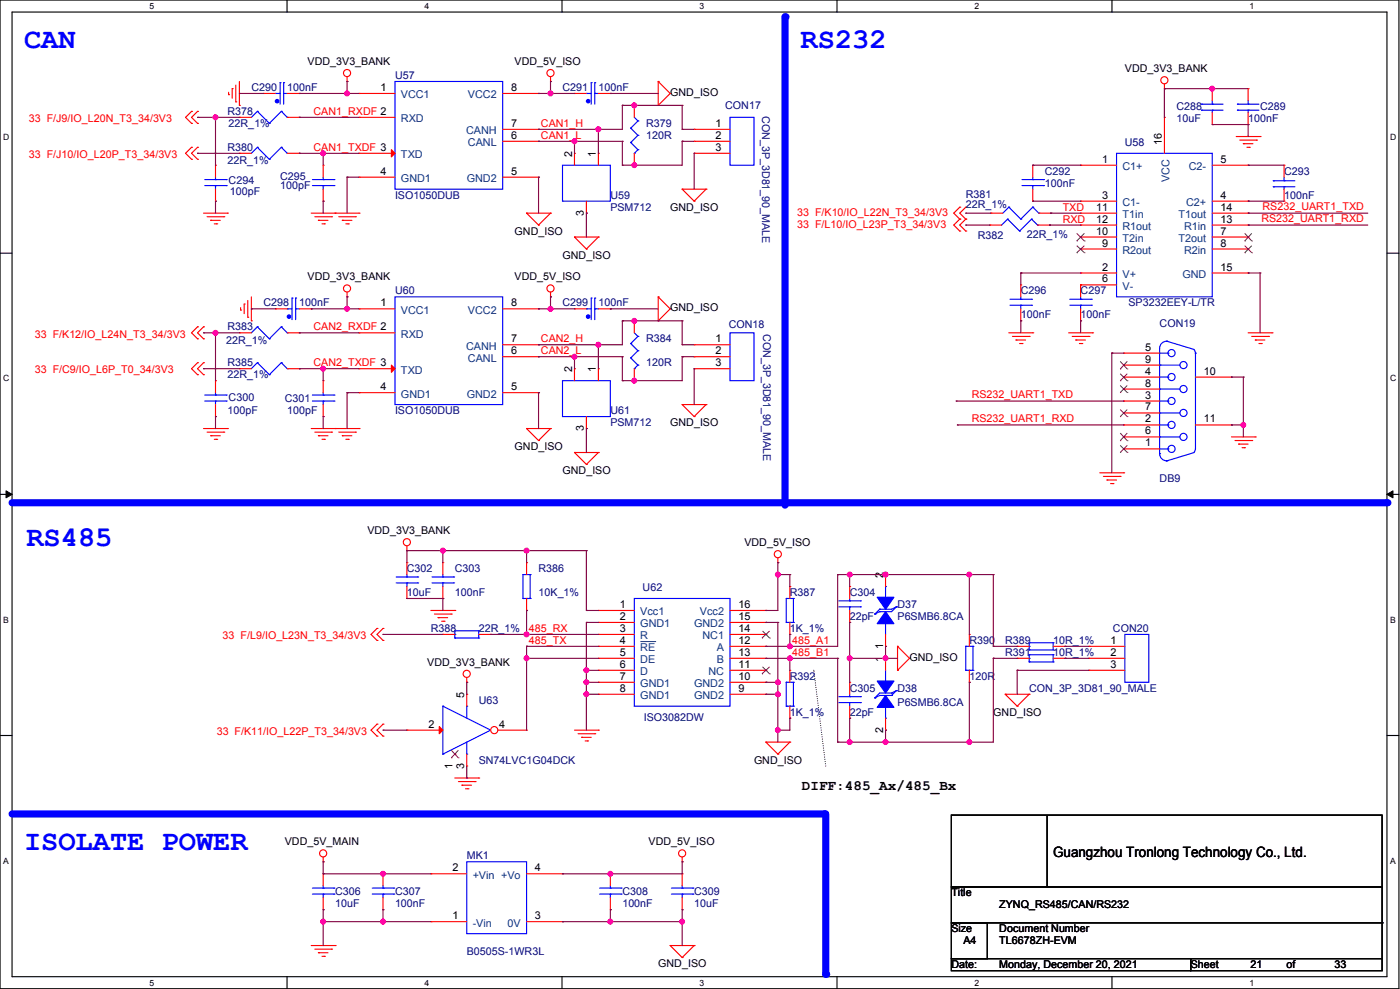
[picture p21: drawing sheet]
<svg xmlns="http://www.w3.org/2000/svg" width="841mm" height="594mm" viewBox="0 0 841 594" stroke-linecap="round" stroke-linejoin="round" font-family="sans-serif">
<defs><g id="words">
<g font-size="17.2" fill="#00f">
<text x="14" y="29">CAN</text>
<text x="481" y="29">RS232</text>
<text x="16" y="328">RS485</text>
<text x="14" y="510">ISOLATE POWER</text>
</g>
<g font-size="8.6">
<text x="482" y="474">DIFF:485_Ax/485_Bx</text>
<text x="633" y="515">Guangzhou Tronlong Technology Co., Ltd.</text>
</g>
<g font-size="6.5">
<text x="229" y="55">1</text>
<text x="307" y="55">8</text>
<text x="307" y="76">7</text>
<text x="430" y="76">1</text>
<text x="307" y="83">6</text>
<text x="430" y="83">2</text>
<text x="698" y="87" transform="rotate(-90 698 87)">16</text>
<text x="344" y="94" transform="rotate(-90 344 94)">2</text>
<text x="358" y="94" transform="rotate(-90 358 94)">1</text>
<text x="430" y="91">3</text>
<text x="662" y="98">1</text>
<text x="733" y="98">5</text>
<text x="229" y="105">4</text>
<text x="307" y="105">5</text>
<text x="662" y="119">3</text>
<text x="733" y="119">4</text>
<text x="351" y="129" transform="rotate(-90 351 129)">3</text>
<text x="658" y="127">11</text>
<text x="733" y="127">14</text>
<text x="658" y="134">12</text>
<text x="733" y="134">13</text>
<text x="658" y="141">10</text>
<text x="733" y="141">7</text>
<text x="662" y="148">9</text>
<text x="733" y="148">8</text>
<text x="662" y="162">2</text>
<text x="733" y="162">15</text>
<text x="662" y="170">6</text>
<text x="229" y="184">1</text>
<text x="307" y="184">8</text>
<text x="307" y="206">7</text>
<text x="430" y="206">1</text>
<text x="307" y="213">6</text>
<text x="430" y="213">2</text>
<text x="688" y="211">5</text>
<text x="430" y="220">3</text>
<text x="688" y="218">9</text>
<text x="344" y="224" transform="rotate(-90 344 224)">2</text>
<text x="358" y="224" transform="rotate(-90 358 224)">1</text>
<text x="688" y="225">4</text>
<text x="723" y="225">10</text>
<text x="688" y="232">8</text>
<text x="229" y="234">4</text>
<text x="307" y="234">5</text>
<text x="688" y="239">3</text>
<text x="688" y="247">7</text>
<text x="688" y="254">2</text>
<text x="723" y="254">11</text>
<text x="351" y="259" transform="rotate(-90 351 259)">3</text>
<text x="688" y="261">6</text>
<text x="688" y="268">1</text>
<text x="530" y="347" transform="rotate(-90 530 347)">2</text>
<text x="372" y="365">1</text>
<text x="444" y="365">16</text>
<text x="372" y="372">2</text>
<text x="444" y="372">15</text>
<text x="372" y="380">3</text>
<text x="444" y="380">14</text>
<text x="372" y="387">4</text>
<text x="444" y="387">12</text>
<text x="530" y="390" transform="rotate(-90 530 390)">1</text>
<text x="667" y="387">1</text>
<text x="372" y="394">5</text>
<text x="444" y="394">13</text>
<text x="667" y="394">2</text>
<text x="372" y="401">6</text>
<text x="444" y="401">11</text>
<text x="530" y="398" transform="rotate(-90 530 398)">1</text>
<text x="667" y="401">3</text>
<text x="372" y="408">7</text>
<text x="444" y="408">10</text>
<text x="279" y="419" transform="rotate(-90 279 419)">5</text>
<text x="372" y="416">8</text>
<text x="444" y="416">9</text>
<text x="257" y="437">2</text>
<text x="300" y="437">4</text>
<text x="530" y="440" transform="rotate(-90 530 440)">2</text>
<text x="272" y="462" transform="rotate(-90 272 462)">1</text>
<text x="279" y="462" transform="rotate(-90 279 462)">3</text>
<text x="272" y="523">2</text>
<text x="321" y="523">4</text>
<text x="272" y="552">1</text>
<text x="321" y="552">3</text>
</g>
<g font-size="6.5" fill="#004080">
<text x="241" y="59">VCC1</text>
<text x="281" y="59">VCC2</text>
<text x="241" y="73">RXD</text>
<text x="280" y="81">CANH</text>
<text x="281" y="88">CANL</text>
<text x="241" y="95">TXD</text>
<text x="674" y="102">C1+</text>
<text x="714" y="102">C2-</text>
<text x="241" y="109">GND1</text>
<text x="280" y="109">GND2</text>
<text x="702" y="109" transform="rotate(-90 702 109)">VCC</text>
<text x="674" y="124">C1-</text>
<text x="713" y="124">C2+</text>
<text x="674" y="131">T1in</text>
<text x="708" y="131">T1out</text>
<text x="674" y="138">R1out</text>
<text x="711" y="138">R1in</text>
<text x="674" y="145">T2in</text>
<text x="708" y="145">T2out</text>
<text x="674" y="152">R2out</text>
<text x="711" y="152">R2in</text>
<text x="674" y="167">V+</text>
<text x="710" y="167">GND</text>
<text x="674" y="174">V-</text>
<text x="241" y="188">VCC1</text>
<text x="281" y="188">VCC2</text>
<text x="241" y="203">RXD</text>
<text x="280" y="210">CANH</text>
<text x="281" y="217">CANL</text>
<text x="241" y="224">TXD</text>
<text x="241" y="239">GND1</text>
<text x="280" y="239">GND2</text>
<text x="385" y="370">Vcc1</text>
<text x="420" y="370">Vcc2</text>
<text x="385" y="377">GND1</text>
<text x="417" y="377">GND2</text>
<text x="385" y="384">R</text>
<text x="422" y="384">NC1</text>
<text x="385" y="391">RE</text>
<text x="431" y="391">A</text>
<text x="385" y="398">DE</text>
<text x="431" y="398">B</text>
<text x="385" y="406">D</text>
<text x="426" y="406">NC</text>
<text x="385" y="413">GND1</text>
<text x="417" y="413">GND2</text>
<text x="385" y="420">GND1</text>
<text x="417" y="420">GND2</text>
<text x="284" y="528">+Vin +Vo</text>
<text x="284" y="556">-Vin</text>
<text x="305" y="556">0V</text>
</g>
<g font-size="6.4">
<text x="185" y="39">VDD_3V3_BANK</text>
<text x="309" y="39">VDD_5V_ISO</text>
<text x="676" y="43">VDD_3V3_BANK</text>
<text x="403" y="58">GND_ISO</text>
<text x="403" y="127">GND_ISO</text>
<text x="309" y="141">GND_ISO</text>
<text x="338" y="155">GND_ISO</text>
<text x="185" y="168">VDD_3V3_BANK</text>
<text x="309" y="168">VDD_5V_ISO</text>
<text x="403" y="187">GND_ISO</text>
<text x="403" y="256">GND_ISO</text>
<text x="309" y="270">GND_ISO</text>
<text x="338" y="285">GND_ISO</text>
<text x="221" y="321">VDD_3V3_BANK</text>
<text x="447" y="328">VDD_5V_ISO</text>
<text x="257" y="400">VDD_3V3_BANK</text>
<text x="546" y="397">GND_ISO</text>
<text x="597" y="430">GND_ISO</text>
<text x="453" y="459">GND_ISO</text>
<text x="171" y="508">VDD_5V_MAIN</text>
<text x="390" y="508">VDD_5V_ISO</text>
<text x="572" y="538">Title</text>
<text x="600" y="546">ZYNQ_RS485/CAN/RS232</text>
<text x="572" y="560">Size</text>
<text x="600" y="560">Document Number</text>
<text x="579" y="567">A4</text>
<text x="600" y="567">TL6678ZH-EVM</text>
<text x="395" y="581">GND_ISO</text>
<text x="572" y="582">Date:</text>
<text x="600" y="582">Monday, December 20, 2021</text>
<text x="715" y="582">Sheet</text>
<text x="751" y="582">21</text>
<text x="773" y="582">of</text>
<text x="802" y="582">33</text>
</g>
<g font-size="6.4" fill="#000080">
<text x="237" y="47">U57</text>
<text x="151" y="55">C290</text>
<text x="173" y="55">100nF</text>
<text x="338" y="55">C291</text>
<text x="359" y="55">100nF</text>
<text x="436" y="65">CON17</text>
<text x="137" y="69">R378</text>
<text x="458" y="70" transform="rotate(90 458 70)">CON_3P_3D81_90_MALE</text>
<text x="707" y="66">C288</text>
<text x="757" y="66">C289</text>
<text x="137" y="76">22R_1%</text>
<text x="388" y="76">R379</text>
<text x="707" y="73">10uF</text>
<text x="750" y="73">100nF</text>
<text x="388" y="83">120R</text>
<text x="676" y="88">U58</text>
<text x="137" y="91">R380</text>
<text x="137" y="99">22R_1%</text>
<text x="168" y="108">C295</text>
<text x="628" y="105">C292</text>
<text x="771" y="105">C293</text>
<text x="137" y="111">C294</text>
<text x="168" y="114">100pF</text>
<text x="628" y="112">100nF</text>
<text x="138" y="117">100pF</text>
<text x="237" y="119">ISO1050DUB</text>
<text x="367" y="119">U59</text>
<text x="580" y="119">R381</text>
<text x="771" y="119">100nF</text>
<text x="580" y="125">22R_1%</text>
<text x="367" y="127">PSM712</text>
<text x="587" y="144">R382</text>
<text x="617" y="143">22R_1%</text>
<text x="237" y="177">U60</text>
<text x="613" y="177">C296</text>
<text x="649" y="177">C297</text>
<text x="158" y="184">C298</text>
<text x="180" y="184">100nF</text>
<text x="338" y="184">C299</text>
<text x="359" y="184">100nF</text>
<text x="678" y="184">SP3232EEY-L/TR</text>
<text x="613" y="191">100nF</text>
<text x="649" y="191">100nF</text>
<text x="438" y="197">CON18</text>
<text x="697" y="196">CON19</text>
<text x="137" y="198">R383</text>
<text x="458" y="201" transform="rotate(90 458 201)">CON_3P_3D81_90_MALE</text>
<text x="136" y="206">22R_1%</text>
<text x="388" y="206">R384</text>
<text x="137" y="220">R385</text>
<text x="388" y="220">120R</text>
<text x="137" y="227">22R_1%</text>
<text x="137" y="241">C300</text>
<text x="171" y="242">C301</text>
<text x="137" y="249">100pF</text>
<text x="173" y="249">100pF</text>
<text x="237" y="249">ISO1050DUB</text>
<text x="367" y="249">U61</text>
<text x="367" y="256">PSM712</text>
<text x="697" y="290">DB9</text>
<text x="244" y="344">C302</text>
<text x="273" y="344">C303</text>
<text x="324" y="344">R386</text>
<text x="244" y="358">10uF</text>
<text x="273" y="358">100nF</text>
<text x="324" y="358">10K_1%</text>
<text x="386" y="355">U62</text>
<text x="474" y="358">R387</text>
<text x="510" y="358">C304</text>
<text x="539" y="365">D37</text>
<text x="510" y="372">22pF</text>
<text x="539" y="372">P6SMB6.8CA</text>
<text x="259" y="380">R388</text>
<text x="288" y="380">22R_1%</text>
<text x="474" y="380">1K_1%</text>
<text x="669" y="380">CON20</text>
<text x="582" y="387">R390</text>
<text x="604" y="387">R389</text>
<text x="633" y="387">10R_1%</text>
<text x="604" y="394">R391</text>
<text x="633" y="394">10R_1%</text>
<text x="474" y="408">R392</text>
<text x="582" y="408">120R</text>
<text x="510" y="416">C305</text>
<text x="539" y="416">D38</text>
<text x="618" y="416">CON_3P_3D81_90_MALE</text>
<text x="288" y="423">U63</text>
<text x="539" y="424">P6SMB6.8CA</text>
<text x="474" y="430">1K_1%</text>
<text x="510" y="430">22pF</text>
<text x="387" y="433">ISO3082DW</text>
<text x="288" y="459">SN74LVC1G04DCK</text>
<text x="280" y="516">MK1</text>
<text x="201" y="538">C306</text>
<text x="237" y="538">C307</text>
<text x="374" y="538">C308</text>
<text x="417" y="538">C309</text>
<text x="201" y="545">10uF</text>
<text x="237" y="545">100nF</text>
<text x="374" y="545">100nF</text>
<text x="417" y="545">10uF</text>
<text x="280" y="574">B0505S-1WR3L</text>
</g>
<g font-size="6.4" fill="#f00">
<text x="188" y="69">CAN1_RXDF 2</text>
<text x="17" y="73">33 F/J9/IO_L20N_T3_34/3V3</text>
<text x="325" y="76">CAN1_H</text>
<text x="325" y="83">CAN1_L</text>
<text x="17" y="95">33 F/J10/IO_L20P_T3_34/3V3</text>
<text x="188" y="90">CAN1_TXDF 3</text>
<text x="479" y="129">33 F/K10/IO_L22N_T3_34/3V3</text>
<text x="638" y="127">TXD</text>
<text x="758" y="126">RS232_UART1_TXD</text>
<text x="479" y="137">33 F/L10/IO_L23P_T3_34/3V3</text>
<text x="638" y="134">RXD</text>
<text x="758" y="134">RS232_UART1_RXD</text>
<text x="21" y="203">33 F/K12/IO_L24N_T3_34/3V3</text>
<text x="188" y="198">CAN2_RXDF 2</text>
<text x="325" y="205">CAN2_H</text>
<text x="325" y="213">CAN2_L</text>
<text x="188" y="220">CAN2_TXDF 3</text>
<text x="21" y="224">33 F/C9/IO_L6P_T0_34/3V3</text>
<text x="584" y="239">RS232_UART1_TXD</text>
<text x="584" y="254">RS232_UART1_RXD</text>
<text x="134" y="384">33 F/L9/IO_L23N_T3_34/3V3</text>
<text x="318" y="379">485_RX</text>
<text x="318" y="387">485_TX</text>
<text x="476" y="387">485_A1</text>
<text x="476" y="394">485_B1</text>
<text x="130" y="441">33 F/K11/IO_L22P_T3_34/3V3</text>
</g>
<g font-size="5.2">
<text x="90" y="5">5</text>
<text x="255" y="5">4</text>
<text x="420" y="5">3</text>
<text x="585" y="5">2</text>
<text x="751" y="5">1</text>
<text x="2" y="84">D</text>
<text x="835" y="84">D</text>
<text x="2" y="229">C</text>
<text x="835" y="229">C</text>
<text x="2" y="374">B</text>
<text x="835" y="374">B</text>
<text x="2" y="519">A</text>
<text x="835" y="519">A</text>
<text x="90" y="592">5</text>
<text x="255" y="592">4</text>
<text x="420" y="592">3</text>
<text x="585" y="592">2</text>
<text x="751" y="592">1</text>
</g>
</g></defs>
<path d="M0 0h840v594h-840zM7 7h826v580h-826z" fill="none" stroke="#000" stroke-width=".68"/>
<g fill="#fff">
<path d="M90 1h3v6h-3z"/>
<path d="M90 587h3v6h-3z"/>
</g>
<path d="M172 0v7M172 587v7" fill="none" stroke="#000" stroke-width=".68"/>
<g fill="#fff">
<path d="M255 1h3v6h-3z"/>
<path d="M255 587h3v6h-3z"/>
</g>
<path d="M338 0v7M338 587v7" fill="none" stroke="#000" stroke-width=".68"/>
<g fill="#fff">
<path d="M420 1h3v6h-3z"/>
<path d="M420 587h3v6h-3z"/>
</g>
<path d="M503 0v7M503 587v7" fill="none" stroke="#000" stroke-width=".68"/>
<g fill="#fff">
<path d="M585 1h3v6h-3z"/>
<path d="M585 587h3v6h-3z"/>
</g>
<path d="M668 0v7M668 587v7" fill="none" stroke="#000" stroke-width=".68"/>
<g fill="#fff">
<path d="M751 1h2v6h-2z"/>
<path d="M751 587h2v6h-2z"/>
<path d="M2 80h4v5h-4z"/>
<path d="M835 80h4v5h-4z"/>
<path d="M2 224h4v6h-4z"/>
<path d="M835 224h4v6h-4z"/>
</g>
<path d="M0 152h7M833 152h7" fill="none" stroke="#000" stroke-width=".68"/>
<g fill="#fff">
<path d="M2 369h3v6h-3z"/>
<path d="M835 369h3v6h-3z"/>
</g>
<path d="M0 297h7M833 297h7" fill="none" stroke="#000" stroke-width=".68"/>
<path d="M4 295l3 2-3 2zM833 297l4-2v4z" fill="#000" stroke="#000" stroke-width=".6"/>
<g fill="#fff">
<path d="M2 514h3v6h-3z"/>
<path d="M835 514h3v6h-3z"/>
</g>
<path d="M0 442h7M833 442h7" fill="none" stroke="#000" stroke-width=".68"/>
<path d="M7 302h826" fill="none" stroke="#00f" stroke-width="4.3"/>
<circle cx="833" cy="302" r="2.1" fill="#00f"/>
<path d="M496 460l-7-57" fill="none" stroke="#000" stroke-width=".68" stroke-dasharray="0 1.4"/>
<circle cx="489" cy="403" r=".3" fill="#000" stroke-dasharray="0 1.4"/>
<path d="M7 489h488" fill="none" stroke="#00f" stroke-width="4.3"/>
<circle cx="495" cy="489" r="2.1" fill="#00f"/>
<path d="M496 489v96" fill="none" stroke="#00f" stroke-width="4.3"/>
<circle cx="496" cy="585" r="2.1" fill="#00f"/>
<path d="M472 10v293" fill="none" stroke="#00f" stroke-width="4.3"/>
<circle cx="472" cy="10" r="2.1" fill="#00f"/>
<path d="M201 128h15" fill="none" stroke="#f00" stroke-width=".68"/>
<circle cx="216" cy="128" r=".3" fill="#f00"/>
<path d="M203 130h11" fill="none" stroke="#f00" stroke-width=".68"/>
<circle cx="214" cy="130" r=".3" fill="#f00"/>
<path d="M206 132h5" fill="none" stroke="#f00" stroke-width=".68"/>
<circle cx="206" cy="132" r=".3" fill="#f00"/>
<path d="M208 134h1" fill="none" stroke="#f00" stroke-width=".68"/>
<circle cx="209" cy="134" r=".3" fill="#f00"/>
<path d="M331 46v3" fill="none" stroke="#f00" stroke-width=".68"/>
<circle cx="331" cy="49" r=".3" fill="#f00"/>
<g fill="none" stroke="#f00" stroke-width=".68">
<path d="M273 467h15"/>
<circle cx="331" cy="44" r="2.1"/>
</g>
<circle cx="288" cy="467" r=".3" fill="#f00"/>
<path d="M275 469h10" fill="none" stroke="#f00" stroke-width=".68"/>
<circle cx="285" cy="469" r=".3" fill="#f00"/>
<path d="M277 472h6" fill="none" stroke="#f00" stroke-width=".68"/>
<circle cx="277" cy="472" r=".3" fill="#f00"/>
<path d="M280 474h1" fill="none" stroke="#f00" stroke-width=".68"/>
<circle cx="281" cy="474" r=".3" fill="#f00"/>
<path d="M345 439h14" fill="none" stroke="#f00" stroke-width=".68"/>
<circle cx="359" cy="439" r=".3" fill="#f00"/>
<path d="M347 441h10" fill="none" stroke="#f00" stroke-width=".68"/>
<circle cx="357" cy="441" r=".3" fill="#f00"/>
<path d="M349 443h6" fill="none" stroke="#f00" stroke-width=".68"/>
<circle cx="349" cy="443" r=".3" fill="#f00"/>
<path d="M352 445h1" fill="none" stroke="#f00" stroke-width=".68"/>
<circle cx="353" cy="445" r=".3" fill="#f00"/>
<path d="M259 367h14" fill="none" stroke="#f00" stroke-width=".68"/>
<circle cx="273" cy="367" r=".3" fill="#f00"/>
<path d="M261 369h10" fill="none" stroke="#f00" stroke-width=".68"/>
<circle cx="271" cy="369" r=".3" fill="#f00"/>
<path d="M263 371h6" fill="none" stroke="#f00" stroke-width=".68"/>
<circle cx="263" cy="371" r=".3" fill="#f00"/>
<path d="M265 373h2" fill="none" stroke="#f00" stroke-width=".68"/>
<circle cx="267" cy="373" r=".3" fill="#f00"/>
<path d="M194 515v3" fill="none" stroke="#f00" stroke-width=".68"/>
<circle cx="194" cy="518" r=".3" fill="#f00"/>
<g fill="none" stroke="#f00" stroke-width=".68">
<path d="M187 568h14"/>
<circle cx="194" cy="513" r="2.1"/>
</g>
<circle cx="201" cy="568" r=".3" fill="#f00"/>
<path d="M189 570h10" fill="none" stroke="#f00" stroke-width=".68"/>
<circle cx="199" cy="570" r=".3" fill="#f00"/>
<path d="M191 572h6" fill="none" stroke="#f00" stroke-width=".68"/>
<circle cx="191" cy="572" r=".3" fill="#f00"/>
<path d="M193 574h2" fill="none" stroke="#f00" stroke-width=".68"/>
<circle cx="195" cy="574" r=".3" fill="#f00"/>
<path d="M410 515v3" fill="none" stroke="#f00" stroke-width=".68"/>
<circle cx="410" cy="518" r=".3" fill="#f00"/>
<g fill="none" stroke="#f00" stroke-width=".68">
<path d="M403 568h14"/>
<circle cx="410" cy="513" r="2.1"/>
</g>
<circle cx="417" cy="568" r=".3" fill="#f00"/>
<path d="M417 568l-7 7" fill="none" stroke="#f00" stroke-width=".68"/>
<circle cx="410" cy="575" r=".3" fill="#f00"/>
<path d="M403 568l7 7" fill="none" stroke="#f00" stroke-width=".68"/>
<circle cx="403" cy="568" r=".3" fill="#f00"/>
<path d="M316 128h15" fill="none" stroke="#f00" stroke-width=".68"/>
<circle cx="331" cy="128" r=".3" fill="#f00"/>
<path d="M331 128l-7 7" fill="none" stroke="#f00" stroke-width=".68"/>
<circle cx="324" cy="135" r=".3" fill="#f00"/>
<path d="M316 128l8 7" fill="none" stroke="#f00" stroke-width=".68"/>
<circle cx="316" cy="128" r=".3" fill="#f00"/>
<path d="M410 114h14" fill="none" stroke="#f00" stroke-width=".68"/>
<circle cx="424" cy="114" r=".3" fill="#f00"/>
<path d="M424 114l-7 7" fill="none" stroke="#f00" stroke-width=".68"/>
<circle cx="417" cy="121" r=".3" fill="#f00"/>
<path d="M410 114l7 7" fill="none" stroke="#f00" stroke-width=".68"/>
<circle cx="410" cy="114" r=".3" fill="#f00"/>
<path d="M345 142h14" fill="none" stroke="#f00" stroke-width=".68"/>
<circle cx="359" cy="142" r=".3" fill="#f00"/>
<path d="M359 142l-7 8" fill="none" stroke="#f00" stroke-width=".68"/>
<circle cx="352" cy="150" r=".3" fill="#f00"/>
<path d="M345 142l7 8" fill="none" stroke="#f00" stroke-width=".68"/>
<circle cx="345" cy="142" r=".3" fill="#f00"/>
<path d="M187 128h14" fill="none" stroke="#f00" stroke-width=".68"/>
<circle cx="201" cy="128" r=".3" fill="#f00"/>
<path d="M189 130h10" fill="none" stroke="#f00" stroke-width=".68"/>
<circle cx="199" cy="130" r=".3" fill="#f00"/>
<path d="M191 132h6" fill="none" stroke="#f00" stroke-width=".68"/>
<circle cx="191" cy="132" r=".3" fill="#f00"/>
<path d="M193 134h2" fill="none" stroke="#f00" stroke-width=".68"/>
<circle cx="195" cy="134" r=".3" fill="#f00"/>
<path d="M122 128h15" fill="none" stroke="#f00" stroke-width=".68"/>
<circle cx="137" cy="128" r=".3" fill="#f00"/>
<path d="M124 130h10" fill="none" stroke="#f00" stroke-width=".68"/>
<circle cx="134" cy="130" r=".3" fill="#f00"/>
<path d="M127 132h5" fill="none" stroke="#f00" stroke-width=".68"/>
<circle cx="127" cy="132" r=".3" fill="#f00"/>
<path d="M129 134h1" fill="none" stroke="#f00" stroke-width=".68"/>
<circle cx="130" cy="134" r=".3" fill="#f00"/>
<path d="M201 257h15" fill="none" stroke="#f00" stroke-width=".68"/>
<circle cx="216" cy="257" r=".3" fill="#f00"/>
<path d="M203 260h11" fill="none" stroke="#f00" stroke-width=".68"/>
<circle cx="214" cy="260" r=".3" fill="#f00"/>
<path d="M206 262h5" fill="none" stroke="#f00" stroke-width=".68"/>
<circle cx="206" cy="262" r=".3" fill="#f00"/>
<path d="M208 264h1" fill="none" stroke="#f00" stroke-width=".68"/>
<circle cx="209" cy="264" r=".3" fill="#f00"/>
<path d="M331 175v3" fill="none" stroke="#f00" stroke-width=".68"/>
<circle cx="331" cy="178" r=".3" fill="#f00"/>
<g fill="none" stroke="#f00" stroke-width=".68">
<path d="M316 257h15"/>
<circle cx="331" cy="173" r="2.1"/>
</g>
<circle cx="331" cy="257" r=".3" fill="#f00"/>
<path d="M331 257l-7 8" fill="none" stroke="#f00" stroke-width=".68"/>
<circle cx="324" cy="265" r=".3" fill="#f00"/>
<path d="M316 257l8 8" fill="none" stroke="#f00" stroke-width=".68"/>
<circle cx="316" cy="257" r=".3" fill="#f00"/>
<path d="M410 243h14" fill="none" stroke="#f00" stroke-width=".68"/>
<circle cx="424" cy="243" r=".3" fill="#f00"/>
<path d="M424 243l-7 7" fill="none" stroke="#f00" stroke-width=".68"/>
<circle cx="417" cy="250" r=".3" fill="#f00"/>
<path d="M410 243l7 7" fill="none" stroke="#f00" stroke-width=".68"/>
<circle cx="410" cy="243" r=".3" fill="#f00"/>
<path d="M345 272h14" fill="none" stroke="#f00" stroke-width=".68"/>
<circle cx="359" cy="272" r=".3" fill="#f00"/>
<path d="M359 272l-7 7" fill="none" stroke="#f00" stroke-width=".68"/>
<circle cx="352" cy="279" r=".3" fill="#f00"/>
<path d="M345 272l7 7" fill="none" stroke="#f00" stroke-width=".68"/>
<circle cx="345" cy="272" r=".3" fill="#f00"/>
<path d="M187 257h14" fill="none" stroke="#f00" stroke-width=".68"/>
<circle cx="201" cy="257" r=".3" fill="#f00"/>
<path d="M189 260h10" fill="none" stroke="#f00" stroke-width=".68"/>
<circle cx="199" cy="260" r=".3" fill="#f00"/>
<path d="M191 262h6" fill="none" stroke="#f00" stroke-width=".68"/>
<circle cx="191" cy="262" r=".3" fill="#f00"/>
<path d="M193 264h2" fill="none" stroke="#f00" stroke-width=".68"/>
<circle cx="195" cy="264" r=".3" fill="#f00"/>
<path d="M122 257h15" fill="none" stroke="#f00" stroke-width=".68"/>
<circle cx="137" cy="257" r=".3" fill="#f00"/>
<path d="M124 260h10" fill="none" stroke="#f00" stroke-width=".68"/>
<circle cx="134" cy="260" r=".3" fill="#f00"/>
<path d="M127 262h5" fill="none" stroke="#f00" stroke-width=".68"/>
<circle cx="127" cy="262" r=".3" fill="#f00"/>
<path d="M129 264h1" fill="none" stroke="#f00" stroke-width=".68"/>
<circle cx="130" cy="264" r=".3" fill="#f00"/>
<path d="M467 335v3" fill="none" stroke="#f00" stroke-width=".68"/>
<circle cx="467" cy="338" r=".3" fill="#f00"/>
<g fill="none" stroke="#f00" stroke-width=".68">
<path d="M460 446h14"/>
<circle cx="467" cy="333" r="2.1"/>
</g>
<circle cx="474" cy="446" r=".3" fill="#f00"/>
<path d="M474 446l-7 7" fill="none" stroke="#f00" stroke-width=".68"/>
<circle cx="467" cy="453" r=".3" fill="#f00"/>
<path d="M460 446l7 7" fill="none" stroke="#f00" stroke-width=".68"/>
<circle cx="460" cy="446" r=".3" fill="#f00"/>
<path d="M604 417h14" fill="none" stroke="#f00" stroke-width=".68"/>
<circle cx="618" cy="417" r=".3" fill="#f00"/>
<path d="M618 417l-7 7" fill="none" stroke="#f00" stroke-width=".68"/>
<circle cx="611" cy="424" r=".3" fill="#f00"/>
<path d="M604 417l7 7" fill="none" stroke="#f00" stroke-width=".68"/>
<circle cx="604" cy="417" r=".3" fill="#f00"/>
<path d="M208 46v3" fill="none" stroke="#f00" stroke-width=".68"/>
<circle cx="208" cy="49" r=".3" fill="#f00"/>
<g fill="none" stroke="#f00" stroke-width=".68">
<path d="M208 175v3"/>
<circle cx="208" cy="44" r="2.1"/>
</g>
<circle cx="208" cy="178" r=".3" fill="#f00"/>
<g fill="none" stroke="#f00" stroke-width=".68">
<path d="M244 328v3"/>
<circle cx="208" cy="173" r="2.1"/>
</g>
<circle cx="244" cy="331" r=".3" fill="#f00"/>
<g fill="none" stroke="#f00" stroke-width=".68">
<path d="M280 407v3"/>
<circle cx="244" cy="326" r="2.1"/>
</g>
<circle cx="280" cy="410" r=".3" fill="#f00"/>
<g fill="none" stroke="#f00" stroke-width=".68">
<path d="M539 388v15"/>
<circle cx="280" cy="405" r="2.1"/>
</g>
<circle cx="539" cy="388" r=".3" fill="#f00"/>
<path d="M539 388l7 7" fill="none" stroke="#f00" stroke-width=".68"/>
<circle cx="546" cy="395" r=".3" fill="#f00"/>
<path d="M546 395l-7 8" fill="none" stroke="#f00" stroke-width=".68"/>
<circle cx="539" cy="403" r=".3" fill="#f00"/>
<path d="M395 178v15" fill="none" stroke="#f00" stroke-width=".68"/>
<circle cx="395" cy="178" r=".3" fill="#f00"/>
<path d="M395 178l8 8" fill="none" stroke="#f00" stroke-width=".68"/>
<circle cx="403" cy="186" r=".3" fill="#f00"/>
<path d="M403 186l-8 7" fill="none" stroke="#f00" stroke-width=".68"/>
<circle cx="395" cy="193" r=".3" fill="#f00"/>
<path d="M395 49v14" fill="none" stroke="#f00" stroke-width=".68"/>
<circle cx="395" cy="49" r=".3" fill="#f00"/>
<path d="M395 49l8 7" fill="none" stroke="#f00" stroke-width=".68"/>
<circle cx="403" cy="56" r=".3" fill="#f00"/>
<path d="M403 56l-8 7" fill="none" stroke="#f00" stroke-width=".68"/>
<circle cx="395" cy="63" r=".3" fill="#f00"/>
<path d="M144 49v14" fill="none" stroke="#f00" stroke-width=".68"/>
<circle cx="144" cy="63" r=".3" fill="#f00"/>
<path d="M142 51v10" fill="none" stroke="#f00" stroke-width=".68"/>
<circle cx="142" cy="61" r=".3" fill="#f00"/>
<path d="M139 53v6" fill="none" stroke="#f00" stroke-width=".68"/>
<circle cx="139" cy="53" r=".3" fill="#f00"/>
<path d="M137 55v2" fill="none" stroke="#f00" stroke-width=".68"/>
<circle cx="137" cy="57" r=".3" fill="#f00"/>
<path d="M151 178v15" fill="none" stroke="#f00" stroke-width=".68"/>
<circle cx="151" cy="193" r=".3" fill="#f00"/>
<path d="M149 180v11" fill="none" stroke="#f00" stroke-width=".68"/>
<circle cx="149" cy="191" r=".3" fill="#f00"/>
<path d="M147 183v5" fill="none" stroke="#f00" stroke-width=".68"/>
<circle cx="147" cy="183" r=".3" fill="#f00"/>
<path d="M145 185v1" fill="none" stroke="#f00" stroke-width=".68"/>
<circle cx="145" cy="186" r=".3" fill="#f00"/>
<path d="M750 200h14" fill="none" stroke="#f00" stroke-width=".68"/>
<circle cx="764" cy="200" r=".3" fill="#f00"/>
<path d="M752 202h10" fill="none" stroke="#f00" stroke-width=".68"/>
<circle cx="762" cy="202" r=".3" fill="#f00"/>
<path d="M754 204h6" fill="none" stroke="#f00" stroke-width=".68"/>
<circle cx="754" cy="204" r=".3" fill="#f00"/>
<path d="M756 206h2" fill="none" stroke="#f00" stroke-width=".68"/>
<circle cx="758" cy="206" r=".3" fill="#f00"/>
<path d="M606 200h14" fill="none" stroke="#f00" stroke-width=".68"/>
<circle cx="620" cy="200" r=".3" fill="#f00"/>
<path d="M608 202h10" fill="none" stroke="#f00" stroke-width=".68"/>
<circle cx="618" cy="202" r=".3" fill="#f00"/>
<path d="M610 204h6" fill="none" stroke="#f00" stroke-width=".68"/>
<circle cx="610" cy="204" r=".3" fill="#f00"/>
<path d="M612 206h2" fill="none" stroke="#f00" stroke-width=".68"/>
<circle cx="614" cy="206" r=".3" fill="#f00"/>
<path d="M642 200h14" fill="none" stroke="#f00" stroke-width=".68"/>
<circle cx="656" cy="200" r=".3" fill="#f00"/>
<path d="M644 202h10" fill="none" stroke="#f00" stroke-width=".68"/>
<circle cx="654" cy="202" r=".3" fill="#f00"/>
<path d="M646 204h6" fill="none" stroke="#f00" stroke-width=".68"/>
<circle cx="646" cy="204" r=".3" fill="#f00"/>
<path d="M648 206h2" fill="none" stroke="#f00" stroke-width=".68"/>
<circle cx="650" cy="206" r=".3" fill="#f00"/>
<path d="M743 82h14" fill="none" stroke="#f00" stroke-width=".68"/>
<circle cx="757" cy="82" r=".3" fill="#f00"/>
<path d="M745 84h10" fill="none" stroke="#f00" stroke-width=".68"/>
<circle cx="755" cy="84" r=".3" fill="#f00"/>
<path d="M747 86h6" fill="none" stroke="#f00" stroke-width=".68"/>
<circle cx="747" cy="86" r=".3" fill="#f00"/>
<path d="M749 88h1" fill="none" stroke="#f00" stroke-width=".68"/>
<circle cx="750" cy="88" r=".3" fill="#f00"/>
<path d="M699 50v3" fill="none" stroke="#f00" stroke-width=".68"/>
<circle cx="699" cy="53" r=".3" fill="#f00"/>
<g fill="none" stroke="#f00" stroke-width=".68">
<path d="M661 284h14"/>
<circle cx="699" cy="48" r="2.1"/>
</g>
<circle cx="675" cy="284" r=".3" fill="#f00"/>
<path d="M663 286h10" fill="none" stroke="#f00" stroke-width=".68"/>
<circle cx="673" cy="286" r=".3" fill="#f00"/>
<path d="M665 288h6" fill="none" stroke="#f00" stroke-width=".68"/>
<circle cx="665" cy="288" r=".3" fill="#f00"/>
<path d="M667 290h2" fill="none" stroke="#f00" stroke-width=".68"/>
<circle cx="669" cy="290" r=".3" fill="#f00"/>
<path d="M740 262h14" fill="none" stroke="#f00" stroke-width=".68"/>
<circle cx="754" cy="262" r=".3" fill="#f00"/>
<path d="M742 265h10" fill="none" stroke="#f00" stroke-width=".68"/>
<circle cx="752" cy="265" r=".3" fill="#f00"/>
<path d="M744 267h6" fill="none" stroke="#f00" stroke-width=".68"/>
<circle cx="744" cy="267" r=".3" fill="#f00"/>
<path d="M746 269h2" fill="none" stroke="#f00" stroke-width=".68"/>
<circle cx="748" cy="269" r=".3" fill="#f00"/>
<path d="M226 377l-3 4" fill="none" stroke="#f00" stroke-width=".68"/>
<circle cx="226" cy="377" r=".3" fill="#f00"/>
<path d="M223 381l3 4" fill="none" stroke="#f00" stroke-width=".68"/>
<circle cx="226" cy="385" r=".3" fill="#f00"/>
<path d="M230 377l-4 4" fill="none" stroke="#f00" stroke-width=".68"/>
<circle cx="230" cy="377" r=".3" fill="#f00"/>
<path d="M226 381l4 4" fill="none" stroke="#f00" stroke-width=".68"/>
<circle cx="230" cy="385" r=".3" fill="#f00"/>
<path d="M226 435l-3 4" fill="none" stroke="#f00" stroke-width=".68"/>
<circle cx="226" cy="435" r=".3" fill="#f00"/>
<path d="M223 439l3 3" fill="none" stroke="#f00" stroke-width=".68"/>
<circle cx="226" cy="442" r=".3" fill="#f00"/>
<path d="M230 435l-4 4" fill="none" stroke="#f00" stroke-width=".68"/>
<circle cx="230" cy="435" r=".3" fill="#f00"/>
<path d="M226 439l4 3" fill="none" stroke="#f00" stroke-width=".68"/>
<circle cx="230" cy="442" r=".3" fill="#f00"/>
<path d="M115 88l-4 4" fill="none" stroke="#f00" stroke-width=".68"/>
<circle cx="115" cy="88" r=".3" fill="#f00"/>
<path d="M111 92l4 4" fill="none" stroke="#f00" stroke-width=".68"/>
<circle cx="115" cy="96" r=".3" fill="#f00"/>
<path d="M119 88l-4 4" fill="none" stroke="#f00" stroke-width=".68"/>
<circle cx="119" cy="88" r=".3" fill="#f00"/>
<path d="M115 92l4 4" fill="none" stroke="#f00" stroke-width=".68"/>
<circle cx="119" cy="96" r=".3" fill="#f00"/>
<path d="M115 67l-4 3" fill="none" stroke="#f00" stroke-width=".68"/>
<circle cx="115" cy="67" r=".3" fill="#f00"/>
<path d="M111 70l4 4" fill="none" stroke="#f00" stroke-width=".68"/>
<circle cx="115" cy="74" r=".3" fill="#f00"/>
<path d="M119 67l-4 3" fill="none" stroke="#f00" stroke-width=".68"/>
<circle cx="119" cy="67" r=".3" fill="#f00"/>
<path d="M115 70l4 4" fill="none" stroke="#f00" stroke-width=".68"/>
<circle cx="119" cy="74" r=".3" fill="#f00"/>
<path d="M119 218l-4 3" fill="none" stroke="#f00" stroke-width=".68"/>
<circle cx="119" cy="218" r=".3" fill="#f00"/>
<path d="M115 221l4 4" fill="none" stroke="#f00" stroke-width=".68"/>
<circle cx="119" cy="225" r=".3" fill="#f00"/>
<path d="M122 218l-3 3" fill="none" stroke="#f00" stroke-width=".68"/>
<circle cx="122" cy="218" r=".3" fill="#f00"/>
<path d="M119 221l3 4" fill="none" stroke="#f00" stroke-width=".68"/>
<circle cx="122" cy="225" r=".3" fill="#f00"/>
<path d="M119 196l-4 4" fill="none" stroke="#f00" stroke-width=".68"/>
<circle cx="119" cy="196" r=".3" fill="#f00"/>
<path d="M115 200l4 3" fill="none" stroke="#f00" stroke-width=".68"/>
<circle cx="119" cy="203" r=".3" fill="#f00"/>
<path d="M122 196l-3 4" fill="none" stroke="#f00" stroke-width=".68"/>
<circle cx="122" cy="196" r=".3" fill="#f00"/>
<path d="M119 200l3 3" fill="none" stroke="#f00" stroke-width=".68"/>
<circle cx="122" cy="203" r=".3" fill="#f00"/>
<path d="M577 132l-4 3" fill="none" stroke="#f00" stroke-width=".68"/>
<circle cx="577" cy="132" r=".3" fill="#f00"/>
<path d="M573 135l4 4" fill="none" stroke="#f00" stroke-width=".68"/>
<circle cx="577" cy="139" r=".3" fill="#f00"/>
<path d="M580 132l-3 3" fill="none" stroke="#f00" stroke-width=".68"/>
<circle cx="580" cy="132" r=".3" fill="#f00"/>
<path d="M577 135l3 4" fill="none" stroke="#f00" stroke-width=".68"/>
<circle cx="580" cy="139" r=".3" fill="#f00"/>
<path d="M577 124l-4 4" fill="none" stroke="#f00" stroke-width=".68"/>
<circle cx="577" cy="124" r=".3" fill="#f00"/>
<path d="M573 128l4 4" fill="none" stroke="#f00" stroke-width=".68"/>
<circle cx="577" cy="132" r=".3" fill="#f00"/>
<path d="M580 124l-3 4" fill="none" stroke="#f00" stroke-width=".68"/>
<circle cx="580" cy="124" r=".3" fill="#f00"/>
<path d="M577 128l3 4" fill="none" stroke="#f00" stroke-width=".68"/>
<circle cx="580" cy="132" r=".3" fill="#f00"/>
<path d="M571 490h259v43h-259zM629 490v43M571 533h259v21h-259zM571 554h22v22h-22zM830 554v22M571 576h144v7h-144zM715 576h115v7h-115z" fill="none" stroke="#000" stroke-width=".68"/>
<g fill="#000">
<circle cx="629" cy="533" r=".3"/>
<circle cx="830" cy="554" r=".3"/>
</g>
<path d="M173 186h2" fill="none" stroke="#00f" stroke-width=".68"/>
<circle cx="173" cy="186" r=".3" fill="#00f"/>
<path d="M178 179v13" fill="none" stroke="#00f" stroke-width=".68"/>
<circle cx="178" cy="179" r=".3" fill="#00f"/>
<path d="M175 179v13" fill="none" stroke="#00f" stroke-width=".68"/>
<circle cx="175" cy="179" r=".3" fill="#00f"/>
<path d="M178 186h2" fill="none" stroke="#00f" stroke-width=".68"/>
<circle cx="178" cy="186" r=".3" fill="#00f"/>
<circle cx="174" cy="190" r="1.1" fill="#00f" stroke="#00f" stroke-width=".68"/>
<path d="M165 186h8" fill="none" stroke="#f00" stroke-width=".68"/>
<circle cx="165" cy="186" r=".3" fill="#f00"/>
<path d="M180 186h7" fill="none" stroke="#f00" stroke-width=".68"/>
<circle cx="187" cy="186" r=".3" fill="#f00"/>
<path d="M606 124l-4 4" fill="none" stroke="#00f" stroke-width=".68"/>
<circle cx="606" cy="124" r=".3" fill="#00f"/>
<path d="M620 124l-7 8" fill="none" stroke="#00f" stroke-width=".68"/>
<circle cx="620" cy="124" r=".3" fill="#00f"/>
<path d="M606 124l7 8" fill="none" stroke="#00f" stroke-width=".68"/>
<circle cx="613" cy="132" r=".3" fill="#00f"/>
<path d="M620 124l4 4" fill="none" stroke="#00f" stroke-width=".68"/>
<circle cx="624" cy="128" r=".3" fill="#00f"/>
<path d="M595 128h7" fill="none" stroke="#f00" stroke-width=".68"/>
<circle cx="595" cy="128" r=".3" fill="#f00"/>
<path d="M624 128h7" fill="none" stroke="#f00" stroke-width=".68"/>
<circle cx="631" cy="128" r=".3" fill="#f00"/>
<path d="M439 70h14v29h-14z" fill="none" stroke="#00f" stroke-width=".68"/>
<path d="M417 78h22" fill="none" stroke="#f00" stroke-width=".68"/>
<circle cx="417" cy="78" r=".3" fill="#f00"/>
<path d="M417 85h22" fill="none" stroke="#f00" stroke-width=".68"/>
<circle cx="417" cy="85" r=".3" fill="#f00"/>
<path d="M417 92h22" fill="none" stroke="#f00" stroke-width=".68"/>
<circle cx="417" cy="92" r=".3" fill="#f00"/>
<path d="M237 178h65v65h-65z" fill="none" stroke="#00f" stroke-width=".68"/>
<path d="M216 186h21" fill="none" stroke="#f00" stroke-width=".68"/>
<circle cx="216" cy="186" r=".3" fill="#f00"/>
<path d="M302 186h22" fill="none" stroke="#f00" stroke-width=".68"/>
<circle cx="324" cy="186" r=".3" fill="#f00"/>
<path d="M216 236h21" fill="none" stroke="#f00" stroke-width=".68"/>
<circle cx="216" cy="236" r=".3" fill="#f00"/>
<path d="M302 236h22" fill="none" stroke="#f00" stroke-width=".68"/>
<circle cx="324" cy="236" r=".3" fill="#f00"/>
<path d="M235 219l2 2-2 3z" fill="#f00" stroke="#f00" stroke-width=".68"/>
<path d="M216 221h21" fill="none" stroke="#f00" stroke-width=".68"/>
<circle cx="216" cy="221" r=".3" fill="#f00"/>
<path d="M216 200h21" fill="none" stroke="#f00" stroke-width=".68"/>
<circle cx="216" cy="200" r=".3" fill="#f00"/>
<path d="M302 207h22" fill="none" stroke="#f00" stroke-width=".68"/>
<circle cx="324" cy="207" r=".3" fill="#f00"/>
<path d="M302 214h22" fill="none" stroke="#f00" stroke-width=".68"/>
<circle cx="324" cy="214" r=".3" fill="#f00"/>
<path d="M410 532v1" fill="none" stroke="#00f" stroke-width=".68"/>
<circle cx="410" cy="533" r=".3" fill="#00f"/>
<path d="M403 537h13" fill="none" stroke="#00f" stroke-width=".68"/>
<circle cx="416" cy="537" r=".3" fill="#00f"/>
<path d="M403 533h13" fill="none" stroke="#00f" stroke-width=".68"/>
<circle cx="416" cy="533" r=".3" fill="#00f"/>
<path d="M410 537v2" fill="none" stroke="#00f" stroke-width=".68"/>
<circle cx="410" cy="537" r=".3" fill="#00f"/>
<path d="M410 525v7" fill="none" stroke="#f00" stroke-width=".68"/>
<circle cx="410" cy="525" r=".3" fill="#f00"/>
<path d="M410 539v7" fill="none" stroke="#f00" stroke-width=".68"/>
<circle cx="410" cy="546" r=".3" fill="#f00"/>
<path d="M613 178v2" fill="none" stroke="#00f" stroke-width=".68"/>
<circle cx="613" cy="180" r=".3" fill="#00f"/>
<path d="M607 183h13" fill="none" stroke="#00f" stroke-width=".68"/>
<circle cx="620" cy="183" r=".3" fill="#00f"/>
<path d="M607 180h13" fill="none" stroke="#00f" stroke-width=".68"/>
<circle cx="620" cy="180" r=".3" fill="#00f"/>
<path d="M613 183v3" fill="none" stroke="#00f" stroke-width=".68"/>
<circle cx="613" cy="183" r=".3" fill="#00f"/>
<path d="M613 171v7" fill="none" stroke="#f00" stroke-width=".68"/>
<circle cx="613" cy="171" r=".3" fill="#f00"/>
<path d="M613 186v7" fill="none" stroke="#f00" stroke-width=".68"/>
<circle cx="613" cy="193" r=".3" fill="#f00"/>
<path d="M472 424h2" fill="none" stroke="#00f" stroke-width=".68"/>
<circle cx="472" cy="424" r=".3" fill="#00f"/>
<path d="M472 410v14" fill="none" stroke="#00f" stroke-width=".68"/>
<circle cx="472" cy="410" r=".3" fill="#00f"/>
<path d="M472 410h5" fill="none" stroke="#00f" stroke-width=".68"/>
<circle cx="477" cy="410" r=".3" fill="#00f"/>
<path d="M477 410v14" fill="none" stroke="#00f" stroke-width=".68"/>
<circle cx="477" cy="424" r=".3" fill="#00f"/>
<path d="M474 424h3" fill="none" stroke="#00f" stroke-width=".68"/>
<circle cx="474" cy="424" r=".3" fill="#00f"/>
<path d="M474 403v7" fill="none" stroke="#f00" stroke-width=".68"/>
<circle cx="474" cy="403" r=".3" fill="#f00"/>
<path d="M474 424v7" fill="none" stroke="#f00" stroke-width=".68"/>
<circle cx="474" cy="431" r=".3" fill="#f00"/>
<path d="M165 56h3" fill="none" stroke="#00f" stroke-width=".68"/>
<circle cx="165" cy="56" r=".3" fill="#00f"/>
<path d="M170 50v13" fill="none" stroke="#00f" stroke-width=".68"/>
<circle cx="170" cy="50" r=".3" fill="#00f"/>
<path d="M168 50v13" fill="none" stroke="#00f" stroke-width=".68"/>
<circle cx="168" cy="50" r=".3" fill="#00f"/>
<path d="M170 56h3" fill="none" stroke="#00f" stroke-width=".68"/>
<circle cx="170" cy="56" r=".3" fill="#00f"/>
<circle cx="166" cy="61" r="1" fill="#00f" stroke="#00f" stroke-width=".68"/>
<path d="M158 56h7" fill="none" stroke="#f00" stroke-width=".68"/>
<circle cx="158" cy="56" r=".3" fill="#f00"/>
<path d="M173 56h7" fill="none" stroke="#f00" stroke-width=".68"/>
<circle cx="180" cy="56" r=".3" fill="#f00"/>
<path d="M771 112v2" fill="none" stroke="#00f" stroke-width=".68"/>
<circle cx="771" cy="112" r=".3" fill="#00f"/>
<path d="M765 109h13" fill="none" stroke="#00f" stroke-width=".68"/>
<circle cx="765" cy="109" r=".3" fill="#00f"/>
<path d="M765 112h13" fill="none" stroke="#00f" stroke-width=".68"/>
<circle cx="765" cy="112" r=".3" fill="#00f"/>
<path d="M771 106v3" fill="none" stroke="#00f" stroke-width=".68"/>
<circle cx="771" cy="109" r=".3" fill="#00f"/>
<path d="M771 114v7" fill="none" stroke="#f00" stroke-width=".68"/>
<circle cx="771" cy="121" r=".3" fill="#f00"/>
<path d="M771 99v7" fill="none" stroke="#f00" stroke-width=".68"/>
<circle cx="771" cy="99" r=".3" fill="#f00"/>
<path d="M510 417v1" fill="none" stroke="#00f" stroke-width=".68"/>
<circle cx="510" cy="418" r=".3" fill="#00f"/>
<path d="M504 422h13" fill="none" stroke="#00f" stroke-width=".68"/>
<circle cx="517" cy="422" r=".3" fill="#00f"/>
<path d="M504 418h13" fill="none" stroke="#00f" stroke-width=".68"/>
<circle cx="517" cy="418" r=".3" fill="#00f"/>
<path d="M510 422v2" fill="none" stroke="#00f" stroke-width=".68"/>
<circle cx="510" cy="422" r=".3" fill="#00f"/>
<path d="M510 410v7" fill="none" stroke="#f00" stroke-width=".68"/>
<circle cx="510" cy="410" r=".3" fill="#f00"/>
<path d="M510 424v7" fill="none" stroke="#f00" stroke-width=".68"/>
<circle cx="510" cy="431" r=".3" fill="#f00"/>
<path d="M266 424v29" fill="none" stroke="#00f" stroke-width=".68"/>
<circle cx="266" cy="453" r=".3" fill="#00f"/>
<path d="M295 439l-29 14" fill="none" stroke="#00f" stroke-width=".68"/>
<circle cx="295" cy="439" r=".3" fill="#00f"/>
<path d="M266 424l29 15" fill="none" stroke="#00f" stroke-width=".68"/>
<circle cx="266" cy="424" r=".3" fill="#00f"/>
<path d="M280 424v7" fill="none" stroke="#00f" stroke-width=".68"/>
<circle cx="280" cy="424" r=".3" fill="#00f"/>
<path d="M280 446v7" fill="none" stroke="#00f" stroke-width=".68"/>
<circle cx="280" cy="453" r=".3" fill="#00f"/>
<path d="M264 436l2 3-2 2z" fill="#f00" stroke="#f00" stroke-width=".68"/>
<path d="M244 439h22" fill="none" stroke="#f00" stroke-width=".68"/>
<circle cx="244" cy="439" r=".3" fill="#f00"/>
<circle cx="297" cy="439" r="2.1" fill="#fff" stroke="#f00" stroke-width=".68"/>
<path d="M299 439h17" fill="none" stroke="#f00" stroke-width=".68"/>
<circle cx="316" cy="439" r=".3" fill="#f00"/>
<path d="M280 417v7" fill="none" stroke="#f00" stroke-width=".68"/>
<circle cx="280" cy="417" r=".3" fill="#f00"/>
<path d="M280 453v7" fill="none" stroke="#f00" stroke-width=".68"/>
<g fill="#f00">
<circle cx="280" cy="460" r=".3"/>
<circle cx="273" cy="453" r=".3"/>
</g>
<path d="M271 455h.1M271 451l4 4M275 455h.1M275 451l-4 4" fill="none" stroke="#804000" stroke-width=".6"/>
<path d="M605 132l-3 3" fill="none" stroke="#00f" stroke-width=".68"/>
<circle cx="605" cy="132" r=".3" fill="#00f"/>
<path d="M620 132l-8 7" fill="none" stroke="#00f" stroke-width=".68"/>
<circle cx="620" cy="132" r=".3" fill="#00f"/>
<path d="M605 132l7 7" fill="none" stroke="#00f" stroke-width=".68"/>
<circle cx="612" cy="139" r=".3" fill="#00f"/>
<path d="M620 132l3 3" fill="none" stroke="#00f" stroke-width=".68"/>
<circle cx="623" cy="135" r=".3" fill="#00f"/>
<path d="M595 135h7" fill="none" stroke="#f00" stroke-width=".68"/>
<circle cx="595" cy="135" r=".3" fill="#f00"/>
<path d="M623 135h7" fill="none" stroke="#f00" stroke-width=".68"/>
<circle cx="630" cy="135" r=".3" fill="#f00"/>
<path d="M618 386v2" fill="none" stroke="#00f" stroke-width=".68"/>
<circle cx="618" cy="386" r=".3" fill="#00f"/>
<path d="M618 386h15" fill="none" stroke="#00f" stroke-width=".68"/>
<circle cx="633" cy="386" r=".3" fill="#00f"/>
<path d="M633 386v4" fill="none" stroke="#00f" stroke-width=".68"/>
<circle cx="633" cy="390" r=".3" fill="#00f"/>
<path d="M618 390h15" fill="none" stroke="#00f" stroke-width=".68"/>
<circle cx="618" cy="390" r=".3" fill="#00f"/>
<path d="M618 388v2" fill="none" stroke="#00f" stroke-width=".68"/>
<circle cx="618" cy="388" r=".3" fill="#00f"/>
<path d="M633 388h7" fill="none" stroke="#f00" stroke-width=".68"/>
<circle cx="640" cy="388" r=".3" fill="#f00"/>
<path d="M611 388h7" fill="none" stroke="#f00" stroke-width=".68"/>
<circle cx="611" cy="388" r=".3" fill="#f00"/>
<path d="M237 49h65v65h-65z" fill="none" stroke="#00f" stroke-width=".68"/>
<path d="M216 56h21" fill="none" stroke="#f00" stroke-width=".68"/>
<circle cx="216" cy="56" r=".3" fill="#f00"/>
<path d="M302 56h22" fill="none" stroke="#f00" stroke-width=".68"/>
<circle cx="324" cy="56" r=".3" fill="#f00"/>
<path d="M216 106h21" fill="none" stroke="#f00" stroke-width=".68"/>
<circle cx="216" cy="106" r=".3" fill="#f00"/>
<path d="M302 106h22" fill="none" stroke="#f00" stroke-width=".68"/>
<circle cx="324" cy="106" r=".3" fill="#f00"/>
<path d="M235 90l2 2-2 2z" fill="#f00" stroke="#f00" stroke-width=".68"/>
<path d="M216 92h21" fill="none" stroke="#f00" stroke-width=".68"/>
<circle cx="216" cy="92" r=".3" fill="#f00"/>
<path d="M216 70h21" fill="none" stroke="#f00" stroke-width=".68"/>
<circle cx="216" cy="70" r=".3" fill="#f00"/>
<path d="M302 78h22" fill="none" stroke="#f00" stroke-width=".68"/>
<circle cx="324" cy="78" r=".3" fill="#f00"/>
<path d="M302 85h22" fill="none" stroke="#f00" stroke-width=".68"/>
<circle cx="324" cy="85" r=".3" fill="#f00"/>
<path d="M676 381h14v29h-14z" fill="none" stroke="#00f" stroke-width=".68"/>
<path d="M654 388h22" fill="none" stroke="#f00" stroke-width=".68"/>
<circle cx="654" cy="388" r=".3" fill="#f00"/>
<path d="M654 395h22" fill="none" stroke="#f00" stroke-width=".68"/>
<circle cx="654" cy="395" r=".3" fill="#f00"/>
<path d="M654 403h22" fill="none" stroke="#f00" stroke-width=".68"/>
<circle cx="654" cy="403" r=".3" fill="#f00"/>
<path d="M280 518h36v43h-36z" fill="none" stroke="#00f" stroke-width=".68"/>
<path d="M316 525h22" fill="none" stroke="#f00" stroke-width=".68"/>
<circle cx="338" cy="525" r=".3" fill="#f00"/>
<path d="M316 554h22" fill="none" stroke="#f00" stroke-width=".68"/>
<circle cx="338" cy="554" r=".3" fill="#f00"/>
<path d="M259 554h21" fill="none" stroke="#f00" stroke-width=".68"/>
<circle cx="259" cy="554" r=".3" fill="#f00"/>
<path d="M259 525h21" fill="none" stroke="#f00" stroke-width=".68"/>
<circle cx="259" cy="525" r=".3" fill="#f00"/>
<path d="M697 212h5" fill="none" stroke="#00f" stroke-width=".68"/>
<circle cx="702" cy="212" r=".3" fill="#00f"/>
<path d="M697 219h12" fill="none" stroke="#00f" stroke-width=".68"/>
<circle cx="697" cy="219" r=".3" fill="#00f"/>
<path d="M697 226h5" fill="none" stroke="#00f" stroke-width=".68"/>
<circle cx="702" cy="226" r=".3" fill="#00f"/>
<path d="M697 234h12" fill="none" stroke="#00f" stroke-width=".68"/>
<circle cx="697" cy="234" r=".3" fill="#00f"/>
<path d="M697 241h5" fill="none" stroke="#00f" stroke-width=".68"/>
<circle cx="702" cy="241" r=".3" fill="#00f"/>
<path d="M697 248h12" fill="none" stroke="#00f" stroke-width=".68"/>
<circle cx="697" cy="248" r=".3" fill="#00f"/>
<path d="M697 255h5" fill="none" stroke="#00f" stroke-width=".68"/>
<circle cx="702" cy="255" r=".3" fill="#00f"/>
<path d="M697 262h12" fill="none" stroke="#00f" stroke-width=".68"/>
<circle cx="697" cy="262" r=".3" fill="#00f"/>
<path d="M697 270h5" fill="none" stroke="#00f" stroke-width=".68"/>
<circle cx="702" cy="270" r=".3" fill="#00f"/>
<path d="M701 205l16 5" fill="none" stroke="#00f" stroke-width=".68"/>
<circle cx="701" cy="205" r=".3" fill="#00f"/>
<path d="M697 209v63" fill="none" stroke="#00f" stroke-width=".68"/>
<circle cx="697" cy="272" r=".3" fill="#00f"/>
<path d="M717 272l-16 5" fill="none" stroke="#00f" stroke-width=".68"/>
<circle cx="701" cy="277" r=".3" fill="#00f"/>
<path d="M718 212v58" fill="none" stroke="#00f" stroke-width=".68"/>
<circle cx="718" cy="212" r=".3" fill="#00f"/>
<g fill="none" stroke="#00f" stroke-width=".68">
<path d="M701 205a4 4 0 0 0-4 4M717 210l1 2M697 272a4 4 0 0 0 4 5M718 270l-1 2"/>
<circle cx="704" cy="212" r="2.1"/>
<circle cx="711" cy="219" r="2.1"/>
<circle cx="704" cy="226" r="2.1"/>
<circle cx="711" cy="234" r="2.1"/>
<circle cx="704" cy="255" r="2.1"/>
<circle cx="704" cy="241" r="2.1"/>
<circle cx="711" cy="248" r="2.1"/>
<circle cx="704" cy="270" r="2.1"/>
<circle cx="711" cy="262" r="2.1"/>
</g>
<path d="M675 212h22" fill="none" stroke="#f00" stroke-width=".68"/>
<circle cx="675" cy="212" r=".3" fill="#f00"/>
<path d="M675 219h22" fill="none" stroke="#f00" stroke-width=".68"/>
<circle cx="675" cy="219" r=".3" fill="#f00"/>
<path d="M673 217l4 5M677 217l-4 5M673 222h.1M677 222h.1" fill="none" stroke="#804000" stroke-width=".6"/>
<path d="M675 226h22" fill="none" stroke="#f00" stroke-width=".68"/>
<circle cx="675" cy="226" r=".3" fill="#f00"/>
<path d="M673 229h.1M673 224l4 5M677 229h.1M677 224l-4 5" fill="none" stroke="#804000" stroke-width=".6"/>
<path d="M675 234h22" fill="none" stroke="#f00" stroke-width=".68"/>
<circle cx="675" cy="234" r=".3" fill="#f00"/>
<path d="M673 236h.1M673 232l4 4M677 236h.1M677 232l-4 4" fill="none" stroke="#804000" stroke-width=".6"/>
<path d="M675 241h22" fill="none" stroke="#f00" stroke-width=".68"/>
<circle cx="675" cy="241" r=".3" fill="#f00"/>
<path d="M675 248h22" fill="none" stroke="#f00" stroke-width=".68"/>
<circle cx="675" cy="248" r=".3" fill="#f00"/>
<path d="M673 250h.1M673 246l4 4M677 250h.1M677 246l-4 4" fill="none" stroke="#804000" stroke-width=".6"/>
<path d="M675 255h22" fill="none" stroke="#f00" stroke-width=".68"/>
<circle cx="675" cy="255" r=".3" fill="#f00"/>
<path d="M675 262h22" fill="none" stroke="#f00" stroke-width=".68"/>
<circle cx="675" cy="262" r=".3" fill="#f00"/>
<path d="M673 265h.1M673 260l4 5M677 265h.1M677 260l-4 5" fill="none" stroke="#804000" stroke-width=".6"/>
<path d="M675 270h22" fill="none" stroke="#f00" stroke-width=".68"/>
<circle cx="675" cy="270" r=".3" fill="#f00"/>
<path d="M673 272h.1M673 268l4 4M677 272h.1M677 268l-4 4" fill="none" stroke="#804000" stroke-width=".6"/>
<path d="M718 226h22" fill="none" stroke="#f00" stroke-width=".68"/>
<circle cx="740" cy="226" r=".3" fill="#f00"/>
<path d="M718 255h22" fill="none" stroke="#f00" stroke-width=".68"/>
<circle cx="740" cy="255" r=".3" fill="#f00"/>
<path d="M155 218l-4 3" fill="none" stroke="#00f" stroke-width=".68"/>
<circle cx="155" cy="218" r=".3" fill="#00f"/>
<path d="M169 218l-7 7" fill="none" stroke="#00f" stroke-width=".68"/>
<circle cx="169" cy="218" r=".3" fill="#00f"/>
<path d="M155 218l7 7" fill="none" stroke="#00f" stroke-width=".68"/>
<circle cx="162" cy="225" r=".3" fill="#00f"/>
<path d="M169 218l4 3" fill="none" stroke="#00f" stroke-width=".68"/>
<circle cx="173" cy="221" r=".3" fill="#00f"/>
<path d="M144 221h7" fill="none" stroke="#f00" stroke-width=".68"/>
<circle cx="144" cy="221" r=".3" fill="#f00"/>
<path d="M173 221h7" fill="none" stroke="#f00" stroke-width=".68"/>
<circle cx="180" cy="221" r=".3" fill="#f00"/>
<path d="M338 99h29v22h-29z" fill="none" stroke="#00f" stroke-width=".68"/>
<path d="M359 92v7" fill="none" stroke="#f00" stroke-width=".68"/>
<circle cx="359" cy="92" r=".3" fill="#f00"/>
<path d="M345 92v7" fill="none" stroke="#f00" stroke-width=".68"/>
<circle cx="345" cy="92" r=".3" fill="#f00"/>
<path d="M352 121v7" fill="none" stroke="#f00" stroke-width=".68"/>
<circle cx="352" cy="128" r=".3" fill="#f00"/>
<path d="M352 186h3" fill="none" stroke="#00f" stroke-width=".68"/>
<circle cx="352" cy="186" r=".3" fill="#00f"/>
<path d="M357 179v13" fill="none" stroke="#00f" stroke-width=".68"/>
<circle cx="357" cy="179" r=".3" fill="#00f"/>
<path d="M355 179v13" fill="none" stroke="#00f" stroke-width=".68"/>
<circle cx="355" cy="179" r=".3" fill="#00f"/>
<path d="M357 186h2" fill="none" stroke="#00f" stroke-width=".68"/>
<circle cx="357" cy="186" r=".3" fill="#00f"/>
<circle cx="353" cy="190" r="1.1" fill="#00f" stroke="#00f" stroke-width=".68"/>
<path d="M345 186h7" fill="none" stroke="#f00" stroke-width=".68"/>
<circle cx="345" cy="186" r=".3" fill="#f00"/>
<path d="M359 186h8" fill="none" stroke="#f00" stroke-width=".68"/>
<circle cx="367" cy="186" r=".3" fill="#f00"/>
<path d="M618 393v2" fill="none" stroke="#00f" stroke-width=".68"/>
<circle cx="618" cy="393" r=".3" fill="#00f"/>
<path d="M618 393h15" fill="none" stroke="#00f" stroke-width=".68"/>
<circle cx="633" cy="393" r=".3" fill="#00f"/>
<path d="M633 393v5" fill="none" stroke="#00f" stroke-width=".68"/>
<circle cx="633" cy="398" r=".3" fill="#00f"/>
<path d="M618 398h15" fill="none" stroke="#00f" stroke-width=".68"/>
<circle cx="618" cy="398" r=".3" fill="#00f"/>
<path d="M618 395v3" fill="none" stroke="#00f" stroke-width=".68"/>
<circle cx="618" cy="395" r=".3" fill="#00f"/>
<path d="M633 395h7" fill="none" stroke="#f00" stroke-width=".68"/>
<circle cx="640" cy="395" r=".3" fill="#f00"/>
<path d="M611 395h7" fill="none" stroke="#f00" stroke-width=".68"/>
<circle cx="611" cy="395" r=".3" fill="#f00"/>
<path d="M273 379v2" fill="none" stroke="#00f" stroke-width=".68"/>
<circle cx="273" cy="379" r=".3" fill="#00f"/>
<path d="M273 379h15" fill="none" stroke="#00f" stroke-width=".68"/>
<circle cx="288" cy="379" r=".3" fill="#00f"/>
<path d="M288 379v4" fill="none" stroke="#00f" stroke-width=".68"/>
<circle cx="288" cy="383" r=".3" fill="#00f"/>
<path d="M273 383h15" fill="none" stroke="#00f" stroke-width=".68"/>
<circle cx="273" cy="383" r=".3" fill="#00f"/>
<path d="M273 381v2" fill="none" stroke="#00f" stroke-width=".68"/>
<circle cx="273" cy="381" r=".3" fill="#00f"/>
<path d="M288 381h7" fill="none" stroke="#f00" stroke-width=".68"/>
<circle cx="295" cy="381" r=".3" fill="#f00"/>
<path d="M266 381h7" fill="none" stroke="#f00" stroke-width=".68"/>
<circle cx="266" cy="381" r=".3" fill="#f00"/>
<path d="M439 200h14v29h-14z" fill="none" stroke="#00f" stroke-width=".68"/>
<path d="M417 207h22" fill="none" stroke="#f00" stroke-width=".68"/>
<circle cx="417" cy="207" r=".3" fill="#f00"/>
<path d="M417 214h22" fill="none" stroke="#f00" stroke-width=".68"/>
<circle cx="417" cy="214" r=".3" fill="#f00"/>
<path d="M417 221h22" fill="none" stroke="#f00" stroke-width=".68"/>
<circle cx="417" cy="221" r=".3" fill="#f00"/>
<path d="M671 92h57v86h-57z" fill="none" stroke="#00f" stroke-width=".68"/>
<path d="M649 164h22" fill="none" stroke="#f00" stroke-width=".68"/>
<circle cx="649" cy="164" r=".3" fill="#f00"/>
<path d="M649 99h22" fill="none" stroke="#f00" stroke-width=".68"/>
<circle cx="649" cy="99" r=".3" fill="#f00"/>
<path d="M649 121h22" fill="none" stroke="#f00" stroke-width=".68"/>
<circle cx="649" cy="121" r=".3" fill="#f00"/>
<path d="M649 128h22" fill="none" stroke="#f00" stroke-width=".68"/>
<circle cx="649" cy="128" r=".3" fill="#f00"/>
<path d="M649 135h22" fill="none" stroke="#f00" stroke-width=".68"/>
<circle cx="649" cy="135" r=".3" fill="#f00"/>
<path d="M649 142h22" fill="none" stroke="#f00" stroke-width=".68"/>
<circle cx="649" cy="142" r=".3" fill="#f00"/>
<path d="M647 145h.1M647 140l4 5M651 145h.1M651 140l-4 5" fill="none" stroke="#804000" stroke-width=".6"/>
<path d="M649 150h22" fill="none" stroke="#f00" stroke-width=".68"/>
<circle cx="649" cy="150" r=".3" fill="#f00"/>
<path d="M647 152h.1M647 148l4 4M651 152h.1M651 148l-4 4" fill="none" stroke="#804000" stroke-width=".6"/>
<path d="M649 171h22" fill="none" stroke="#f00" stroke-width=".68"/>
<circle cx="649" cy="171" r=".3" fill="#f00"/>
<path d="M728 164h22" fill="none" stroke="#f00" stroke-width=".68"/>
<circle cx="750" cy="164" r=".3" fill="#f00"/>
<path d="M728 150h22" fill="none" stroke="#f00" stroke-width=".68"/>
<circle cx="750" cy="150" r=".3" fill="#f00"/>
<path d="M748 152h.1M748 148l4 4M752 152h.1M752 148l-4 4" fill="none" stroke="#804000" stroke-width=".6"/>
<path d="M728 142h22" fill="none" stroke="#f00" stroke-width=".68"/>
<circle cx="750" cy="142" r=".3" fill="#f00"/>
<path d="M748 145h.1M748 140l4 5M752 145h.1M752 140l-4 5" fill="none" stroke="#804000" stroke-width=".6"/>
<path d="M728 135h22" fill="none" stroke="#f00" stroke-width=".68"/>
<circle cx="750" cy="135" r=".3" fill="#f00"/>
<path d="M728 128h22" fill="none" stroke="#f00" stroke-width=".68"/>
<circle cx="750" cy="128" r=".3" fill="#f00"/>
<path d="M728 121h22" fill="none" stroke="#f00" stroke-width=".68"/>
<circle cx="750" cy="121" r=".3" fill="#f00"/>
<path d="M728 99h22" fill="none" stroke="#f00" stroke-width=".68"/>
<circle cx="750" cy="99" r=".3" fill="#f00"/>
<path d="M699 70v22" fill="none" stroke="#f00" stroke-width=".68"/>
<circle cx="699" cy="70" r=".3" fill="#f00"/>
<path d="M155 88l-4 4" fill="none" stroke="#00f" stroke-width=".68"/>
<circle cx="155" cy="88" r=".3" fill="#00f"/>
<path d="M169 88l-7 8" fill="none" stroke="#00f" stroke-width=".68"/>
<circle cx="169" cy="88" r=".3" fill="#00f"/>
<path d="M155 88l7 8" fill="none" stroke="#00f" stroke-width=".68"/>
<circle cx="162" cy="96" r=".3" fill="#00f"/>
<path d="M169 88l4 4" fill="none" stroke="#00f" stroke-width=".68"/>
<circle cx="173" cy="92" r=".3" fill="#00f"/>
<path d="M144 92h7" fill="none" stroke="#f00" stroke-width=".68"/>
<circle cx="144" cy="92" r=".3" fill="#f00"/>
<path d="M173 92h7" fill="none" stroke="#f00" stroke-width=".68"/>
<circle cx="180" cy="92" r=".3" fill="#f00"/>
<path d="M244 345v2" fill="none" stroke="#00f" stroke-width=".68"/>
<circle cx="244" cy="347" r=".3" fill="#00f"/>
<path d="M238 350h13" fill="none" stroke="#00f" stroke-width=".68"/>
<circle cx="251" cy="350" r=".3" fill="#00f"/>
<path d="M238 347h13" fill="none" stroke="#00f" stroke-width=".68"/>
<circle cx="251" cy="347" r=".3" fill="#00f"/>
<path d="M244 350v2" fill="none" stroke="#00f" stroke-width=".68"/>
<circle cx="244" cy="350" r=".3" fill="#00f"/>
<path d="M244 338v7" fill="none" stroke="#f00" stroke-width=".68"/>
<circle cx="244" cy="338" r=".3" fill="#f00"/>
<path d="M244 352v7" fill="none" stroke="#f00" stroke-width=".68"/>
<circle cx="244" cy="359" r=".3" fill="#f00"/>
<path d="M580 403h2" fill="none" stroke="#00f" stroke-width=".68"/>
<circle cx="580" cy="403" r=".3" fill="#00f"/>
<path d="M580 388v15" fill="none" stroke="#00f" stroke-width=".68"/>
<circle cx="580" cy="388" r=".3" fill="#00f"/>
<path d="M580 388h4" fill="none" stroke="#00f" stroke-width=".68"/>
<circle cx="584" cy="388" r=".3" fill="#00f"/>
<path d="M584 388v15" fill="none" stroke="#00f" stroke-width=".68"/>
<circle cx="584" cy="403" r=".3" fill="#00f"/>
<path d="M582 403h2" fill="none" stroke="#00f" stroke-width=".68"/>
<circle cx="582" cy="403" r=".3" fill="#00f"/>
<path d="M582 381v7" fill="none" stroke="#f00" stroke-width=".68"/>
<circle cx="582" cy="381" r=".3" fill="#f00"/>
<path d="M582 403v7" fill="none" stroke="#f00" stroke-width=".68"/>
<circle cx="582" cy="410" r=".3" fill="#f00"/>
<path d="M379 215l4 4" fill="none" stroke="#00f" stroke-width=".68"/>
<circle cx="383" cy="219" r=".3" fill="#00f"/>
<path d="M383 219l-2 2" fill="none" stroke="#00f" stroke-width=".68"/>
<circle cx="381" cy="221" r=".3" fill="#00f"/>
<path d="M383 202l-4 4" fill="none" stroke="#00f" stroke-width=".68"/>
<circle cx="379" cy="206" r=".3" fill="#00f"/>
<path d="M379 206l4 5" fill="none" stroke="#00f" stroke-width=".68"/>
<circle cx="383" cy="211" r=".3" fill="#00f"/>
<path d="M383 211l-4 4" fill="none" stroke="#00f" stroke-width=".68"/>
<circle cx="379" cy="215" r=".3" fill="#00f"/>
<path d="M381 200l2 2" fill="none" stroke="#00f" stroke-width=".68"/>
<circle cx="383" cy="202" r=".3" fill="#00f"/>
<path d="M381 193v7" fill="none" stroke="#f00" stroke-width=".68"/>
<circle cx="381" cy="193" r=".3" fill="#f00"/>
<path d="M381 221v8" fill="none" stroke="#f00" stroke-width=".68"/>
<circle cx="381" cy="229" r=".3" fill="#f00"/>
<path d="M129 106v2" fill="none" stroke="#00f" stroke-width=".68"/>
<circle cx="129" cy="108" r=".3" fill="#00f"/>
<path d="M123 111h13" fill="none" stroke="#00f" stroke-width=".68"/>
<circle cx="136" cy="111" r=".3" fill="#00f"/>
<path d="M123 108h13" fill="none" stroke="#00f" stroke-width=".68"/>
<circle cx="136" cy="108" r=".3" fill="#00f"/>
<path d="M129 111v3" fill="none" stroke="#00f" stroke-width=".68"/>
<circle cx="129" cy="111" r=".3" fill="#00f"/>
<path d="M129 99v7" fill="none" stroke="#f00" stroke-width=".68"/>
<circle cx="129" cy="99" r=".3" fill="#f00"/>
<path d="M129 114v7" fill="none" stroke="#f00" stroke-width=".68"/>
<circle cx="129" cy="121" r=".3" fill="#f00"/>
<path d="M472 374h2" fill="none" stroke="#00f" stroke-width=".68"/>
<circle cx="472" cy="374" r=".3" fill="#00f"/>
<path d="M472 359v15" fill="none" stroke="#00f" stroke-width=".68"/>
<circle cx="472" cy="359" r=".3" fill="#00f"/>
<path d="M472 359h5" fill="none" stroke="#00f" stroke-width=".68"/>
<circle cx="477" cy="359" r=".3" fill="#00f"/>
<path d="M477 359v15" fill="none" stroke="#00f" stroke-width=".68"/>
<circle cx="477" cy="374" r=".3" fill="#00f"/>
<path d="M474 374h3" fill="none" stroke="#00f" stroke-width=".68"/>
<circle cx="474" cy="374" r=".3" fill="#00f"/>
<path d="M474 352v7" fill="none" stroke="#f00" stroke-width=".68"/>
<circle cx="474" cy="352" r=".3" fill="#f00"/>
<path d="M474 374v7" fill="none" stroke="#f00" stroke-width=".68"/>
<circle cx="474" cy="381" r=".3" fill="#f00"/>
<path d="M266 345v2" fill="none" stroke="#00f" stroke-width=".68"/>
<circle cx="266" cy="347" r=".3" fill="#00f"/>
<path d="M260 350h12" fill="none" stroke="#00f" stroke-width=".68"/>
<circle cx="272" cy="350" r=".3" fill="#00f"/>
<path d="M260 347h12" fill="none" stroke="#00f" stroke-width=".68"/>
<circle cx="272" cy="347" r=".3" fill="#00f"/>
<path d="M266 350v2" fill="none" stroke="#00f" stroke-width=".68"/>
<circle cx="266" cy="350" r=".3" fill="#00f"/>
<path d="M266 338v7" fill="none" stroke="#f00" stroke-width=".68"/>
<circle cx="266" cy="338" r=".3" fill="#f00"/>
<path d="M266 352v7" fill="none" stroke="#f00" stroke-width=".68"/>
<circle cx="266" cy="359" r=".3" fill="#f00"/>
<path d="M532 374v7" fill="none" stroke="#00f" stroke-width=".68"/>
<circle cx="532" cy="374" r=".3" fill="#00f"/>
<path d="M532 352v7" fill="none" stroke="#00f" stroke-width=".68"/>
<circle cx="532" cy="352" r=".3" fill="#00f"/>
<g fill="#00f" stroke="#00f" stroke-width=".68">
<path d="M532 367l5 8h-10z" fill-rule="evenodd"/>
<path d="M527 359h10l-5 7z" fill-rule="evenodd"/>
</g>
<path d="M528 366h8" fill="none" stroke="#00f" stroke-width=".68"/>
<circle cx="528" cy="366" r=".3" fill="#00f"/>
<path d="M528 366l-2 3" fill="none" stroke="#00f" stroke-width=".68"/>
<circle cx="526" cy="369" r=".3" fill="#00f"/>
<path d="M528 367h8" fill="none" stroke="#00f" stroke-width=".68"/>
<circle cx="528" cy="367" r=".3" fill="#00f"/>
<path d="M528 367l-2 2" fill="none" stroke="#00f" stroke-width=".68"/>
<circle cx="526" cy="369" r=".3" fill="#00f"/>
<path d="M538 364l-2 3" fill="none" stroke="#00f" stroke-width=".68"/>
<circle cx="538" cy="364" r=".3" fill="#00f"/>
<path d="M538 364l-2 2" fill="none" stroke="#00f" stroke-width=".68"/>
<circle cx="538" cy="364" r=".3" fill="#00f"/>
<path d="M532 381v7" fill="none" stroke="#f00" stroke-width=".68"/>
<circle cx="532" cy="388" r=".3" fill="#f00"/>
<path d="M532 345v7" fill="none" stroke="#f00" stroke-width=".68"/>
<circle cx="532" cy="345" r=".3" fill="#f00"/>
<path d="M532 403v7" fill="none" stroke="#00f" stroke-width=".68"/>
<circle cx="532" cy="410" r=".3" fill="#00f"/>
<path d="M532 424v7" fill="none" stroke="#00f" stroke-width=".68"/>
<circle cx="532" cy="431" r=".3" fill="#00f"/>
<g fill="#00f" stroke="#00f" stroke-width=".68">
<path d="M527 409h10l-5 7z" fill-rule="evenodd"/>
<path d="M532 418l5 7h-10z" fill-rule="evenodd"/>
</g>
<path d="M528 418h8" fill="none" stroke="#00f" stroke-width=".68"/>
<circle cx="536" cy="418" r=".3" fill="#00f"/>
<path d="M538 415l-2 3" fill="none" stroke="#00f" stroke-width=".68"/>
<circle cx="538" cy="415" r=".3" fill="#00f"/>
<path d="M528 416h8" fill="none" stroke="#00f" stroke-width=".68"/>
<circle cx="536" cy="416" r=".3" fill="#00f"/>
<path d="M538 415l-2 1" fill="none" stroke="#00f" stroke-width=".68"/>
<circle cx="538" cy="415" r=".3" fill="#00f"/>
<path d="M528 416l-2 3" fill="none" stroke="#00f" stroke-width=".68"/>
<circle cx="526" cy="419" r=".3" fill="#00f"/>
<path d="M528 418l-2 1" fill="none" stroke="#00f" stroke-width=".68"/>
<circle cx="526" cy="419" r=".3" fill="#00f"/>
<path d="M532 395v8" fill="none" stroke="#f00" stroke-width=".68"/>
<circle cx="532" cy="395" r=".3" fill="#f00"/>
<path d="M532 431v8" fill="none" stroke="#f00" stroke-width=".68"/>
<circle cx="532" cy="439" r=".3" fill="#f00"/>
<path d="M381 359h58v65h-58z" fill="none" stroke="#00f" stroke-width=".68"/>
<path d="M359 367h22" fill="none" stroke="#f00" stroke-width=".68"/>
<circle cx="359" cy="367" r=".3" fill="#f00"/>
<path d="M359 374h22" fill="none" stroke="#f00" stroke-width=".68"/>
<circle cx="359" cy="374" r=".3" fill="#f00"/>
<path d="M359 381h22" fill="none" stroke="#f00" stroke-width=".68"/>
<circle cx="359" cy="381" r=".3" fill="#f00"/>
<path d="M359 388h22" fill="none" stroke="#f00" stroke-width=".68"/>
<circle cx="359" cy="388" r=".3" fill="#f00"/>
<path d="M385 385h9M394 385h.1" fill="none" stroke="#004080" stroke-width=".6"/>
<path d="M359 395h22" fill="none" stroke="#f00" stroke-width=".68"/>
<circle cx="359" cy="395" r=".3" fill="#f00"/>
<path d="M359 403h22" fill="none" stroke="#f00" stroke-width=".68"/>
<circle cx="359" cy="403" r=".3" fill="#f00"/>
<path d="M359 410h22" fill="none" stroke="#f00" stroke-width=".68"/>
<circle cx="359" cy="410" r=".3" fill="#f00"/>
<path d="M359 417h22" fill="none" stroke="#f00" stroke-width=".68"/>
<circle cx="359" cy="417" r=".3" fill="#f00"/>
<path d="M439 417h21" fill="none" stroke="#f00" stroke-width=".68"/>
<circle cx="460" cy="417" r=".3" fill="#f00"/>
<path d="M439 410h21" fill="none" stroke="#f00" stroke-width=".68"/>
<circle cx="460" cy="410" r=".3" fill="#f00"/>
<path d="M439 403h21" fill="none" stroke="#f00" stroke-width=".68"/>
<circle cx="460" cy="403" r=".3" fill="#f00"/>
<path d="M458 405h.1M458 401l4 4M462 405h.1M462 401l-4 4" fill="none" stroke="#804000" stroke-width=".6"/>
<path d="M439 388h21" fill="none" stroke="#f00" stroke-width=".68"/>
<circle cx="460" cy="388" r=".3" fill="#f00"/>
<path d="M439 395h21" fill="none" stroke="#f00" stroke-width=".68"/>
<circle cx="460" cy="395" r=".3" fill="#f00"/>
<path d="M439 381h21" fill="none" stroke="#f00" stroke-width=".68"/>
<circle cx="460" cy="381" r=".3" fill="#f00"/>
<path d="M458 379l4 4M462 379l-4 4M458 383h.1M462 383h.1" fill="none" stroke="#804000" stroke-width=".6"/>
<path d="M439 374h21" fill="none" stroke="#f00" stroke-width=".68"/>
<circle cx="460" cy="374" r=".3" fill="#f00"/>
<path d="M439 367h21" fill="none" stroke="#f00" stroke-width=".68"/>
<circle cx="460" cy="367" r=".3" fill="#f00"/>
<path d="M750 66v2" fill="none" stroke="#00f" stroke-width=".68"/>
<circle cx="750" cy="66" r=".3" fill="#00f"/>
<path d="M743 63h13" fill="none" stroke="#00f" stroke-width=".68"/>
<circle cx="743" cy="63" r=".3" fill="#00f"/>
<path d="M743 66h13" fill="none" stroke="#00f" stroke-width=".68"/>
<circle cx="743" cy="66" r=".3" fill="#00f"/>
<path d="M750 60v3" fill="none" stroke="#00f" stroke-width=".68"/>
<circle cx="750" cy="63" r=".3" fill="#00f"/>
<path d="M750 68v7" fill="none" stroke="#f00" stroke-width=".68"/>
<circle cx="750" cy="75" r=".3" fill="#f00"/>
<path d="M750 53v7" fill="none" stroke="#f00" stroke-width=".68"/>
<circle cx="750" cy="53" r=".3" fill="#f00"/>
<path d="M379 86l4 4" fill="none" stroke="#00f" stroke-width=".68"/>
<circle cx="383" cy="90" r=".3" fill="#00f"/>
<path d="M383 90l-2 2" fill="none" stroke="#00f" stroke-width=".68"/>
<circle cx="381" cy="92" r=".3" fill="#00f"/>
<path d="M383 73l-4 4" fill="none" stroke="#00f" stroke-width=".68"/>
<circle cx="379" cy="77" r=".3" fill="#00f"/>
<path d="M379 77l4 4" fill="none" stroke="#00f" stroke-width=".68"/>
<circle cx="383" cy="81" r=".3" fill="#00f"/>
<path d="M383 81l-4 5" fill="none" stroke="#00f" stroke-width=".68"/>
<circle cx="379" cy="86" r=".3" fill="#00f"/>
<path d="M381 70l2 3" fill="none" stroke="#00f" stroke-width=".68"/>
<circle cx="383" cy="73" r=".3" fill="#00f"/>
<path d="M381 63v7" fill="none" stroke="#f00" stroke-width=".68"/>
<circle cx="381" cy="63" r=".3" fill="#f00"/>
<path d="M381 92v7" fill="none" stroke="#f00" stroke-width=".68"/>
<circle cx="381" cy="99" r=".3" fill="#f00"/>
<path d="M155 67l-4 3" fill="none" stroke="#00f" stroke-width=".68"/>
<circle cx="155" cy="67" r=".3" fill="#00f"/>
<path d="M169 67l-7 7" fill="none" stroke="#00f" stroke-width=".68"/>
<circle cx="169" cy="67" r=".3" fill="#00f"/>
<path d="M155 67l7 7" fill="none" stroke="#00f" stroke-width=".68"/>
<circle cx="162" cy="74" r=".3" fill="#00f"/>
<path d="M169 67l4 3" fill="none" stroke="#00f" stroke-width=".68"/>
<circle cx="173" cy="70" r=".3" fill="#00f"/>
<path d="M144 70h7" fill="none" stroke="#f00" stroke-width=".68"/>
<circle cx="144" cy="70" r=".3" fill="#f00"/>
<path d="M173 70h7" fill="none" stroke="#f00" stroke-width=".68"/>
<circle cx="180" cy="70" r=".3" fill="#f00"/>
<path d="M194 532v1" fill="none" stroke="#00f" stroke-width=".68"/>
<circle cx="194" cy="533" r=".3" fill="#00f"/>
<path d="M188 537h13" fill="none" stroke="#00f" stroke-width=".68"/>
<circle cx="201" cy="537" r=".3" fill="#00f"/>
<path d="M188 533h13" fill="none" stroke="#00f" stroke-width=".68"/>
<circle cx="201" cy="533" r=".3" fill="#00f"/>
<path d="M194 537v2" fill="none" stroke="#00f" stroke-width=".68"/>
<circle cx="194" cy="537" r=".3" fill="#00f"/>
<path d="M194 525v7" fill="none" stroke="#f00" stroke-width=".68"/>
<circle cx="194" cy="525" r=".3" fill="#f00"/>
<path d="M194 539v7" fill="none" stroke="#f00" stroke-width=".68"/>
<circle cx="194" cy="546" r=".3" fill="#f00"/>
<path d="M367 532v1" fill="none" stroke="#00f" stroke-width=".68"/>
<circle cx="367" cy="533" r=".3" fill="#00f"/>
<path d="M360 537h13" fill="none" stroke="#00f" stroke-width=".68"/>
<circle cx="373" cy="537" r=".3" fill="#00f"/>
<path d="M360 533h13" fill="none" stroke="#00f" stroke-width=".68"/>
<circle cx="373" cy="533" r=".3" fill="#00f"/>
<path d="M367 537v2" fill="none" stroke="#00f" stroke-width=".68"/>
<circle cx="367" cy="537" r=".3" fill="#00f"/>
<path d="M367 525v7" fill="none" stroke="#f00" stroke-width=".68"/>
<circle cx="367" cy="525" r=".3" fill="#f00"/>
<path d="M367 539v7" fill="none" stroke="#f00" stroke-width=".68"/>
<circle cx="367" cy="546" r=".3" fill="#f00"/>
<path d="M620 106v2" fill="none" stroke="#00f" stroke-width=".68"/>
<circle cx="620" cy="108" r=".3" fill="#00f"/>
<path d="M614 111h13" fill="none" stroke="#00f" stroke-width=".68"/>
<circle cx="627" cy="111" r=".3" fill="#00f"/>
<path d="M614 108h13" fill="none" stroke="#00f" stroke-width=".68"/>
<circle cx="627" cy="108" r=".3" fill="#00f"/>
<path d="M620 111v3" fill="none" stroke="#00f" stroke-width=".68"/>
<circle cx="620" cy="111" r=".3" fill="#00f"/>
<path d="M620 99v7" fill="none" stroke="#f00" stroke-width=".68"/>
<circle cx="620" cy="99" r=".3" fill="#f00"/>
<path d="M620 114v7" fill="none" stroke="#f00" stroke-width=".68"/>
<circle cx="620" cy="121" r=".3" fill="#f00"/>
<path d="M230 532v1" fill="none" stroke="#00f" stroke-width=".68"/>
<circle cx="230" cy="533" r=".3" fill="#00f"/>
<path d="M224 537h13" fill="none" stroke="#00f" stroke-width=".68"/>
<circle cx="237" cy="537" r=".3" fill="#00f"/>
<path d="M224 533h13" fill="none" stroke="#00f" stroke-width=".68"/>
<circle cx="237" cy="533" r=".3" fill="#00f"/>
<path d="M230 537v2" fill="none" stroke="#00f" stroke-width=".68"/>
<circle cx="230" cy="537" r=".3" fill="#00f"/>
<path d="M230 525v7" fill="none" stroke="#f00" stroke-width=".68"/>
<circle cx="230" cy="525" r=".3" fill="#f00"/>
<path d="M230 539v7" fill="none" stroke="#f00" stroke-width=".68"/>
<circle cx="230" cy="546" r=".3" fill="#f00"/>
<path d="M510 359v2" fill="none" stroke="#00f" stroke-width=".68"/>
<circle cx="510" cy="361" r=".3" fill="#00f"/>
<path d="M504 364h13" fill="none" stroke="#00f" stroke-width=".68"/>
<circle cx="517" cy="364" r=".3" fill="#00f"/>
<path d="M504 361h13" fill="none" stroke="#00f" stroke-width=".68"/>
<circle cx="517" cy="361" r=".3" fill="#00f"/>
<path d="M510 364v3" fill="none" stroke="#00f" stroke-width=".68"/>
<circle cx="510" cy="364" r=".3" fill="#00f"/>
<path d="M510 352v7" fill="none" stroke="#f00" stroke-width=".68"/>
<circle cx="510" cy="352" r=".3" fill="#f00"/>
<path d="M510 367v7" fill="none" stroke="#f00" stroke-width=".68"/>
<circle cx="510" cy="374" r=".3" fill="#f00"/>
<path d="M129 236v1" fill="none" stroke="#00f" stroke-width=".68"/>
<circle cx="129" cy="237" r=".3" fill="#00f"/>
<path d="M123 241h13" fill="none" stroke="#00f" stroke-width=".68"/>
<circle cx="136" cy="241" r=".3" fill="#00f"/>
<path d="M123 237h13" fill="none" stroke="#00f" stroke-width=".68"/>
<circle cx="136" cy="237" r=".3" fill="#00f"/>
<path d="M129 241v2" fill="none" stroke="#00f" stroke-width=".68"/>
<circle cx="129" cy="241" r=".3" fill="#00f"/>
<path d="M129 229v7" fill="none" stroke="#f00" stroke-width=".68"/>
<circle cx="129" cy="229" r=".3" fill="#f00"/>
<path d="M129 243v7" fill="none" stroke="#f00" stroke-width=".68"/>
<circle cx="129" cy="250" r=".3" fill="#f00"/>
<path d="M728 66v2" fill="none" stroke="#00f" stroke-width=".68"/>
<circle cx="728" cy="66" r=".3" fill="#00f"/>
<path d="M722 63h13" fill="none" stroke="#00f" stroke-width=".68"/>
<circle cx="722" cy="63" r=".3" fill="#00f"/>
<path d="M722 66h13" fill="none" stroke="#00f" stroke-width=".68"/>
<circle cx="722" cy="66" r=".3" fill="#00f"/>
<path d="M728 60v3" fill="none" stroke="#00f" stroke-width=".68"/>
<circle cx="728" cy="63" r=".3" fill="#00f"/>
<path d="M728 68v7" fill="none" stroke="#f00" stroke-width=".68"/>
<circle cx="728" cy="75" r=".3" fill="#f00"/>
<path d="M728 53v7" fill="none" stroke="#f00" stroke-width=".68"/>
<circle cx="728" cy="53" r=".3" fill="#f00"/>
<path d="M352 56h3" fill="none" stroke="#00f" stroke-width=".68"/>
<circle cx="352" cy="56" r=".3" fill="#00f"/>
<path d="M357 50v13" fill="none" stroke="#00f" stroke-width=".68"/>
<circle cx="357" cy="50" r=".3" fill="#00f"/>
<path d="M355 50v13" fill="none" stroke="#00f" stroke-width=".68"/>
<circle cx="355" cy="50" r=".3" fill="#00f"/>
<path d="M357 56h2" fill="none" stroke="#00f" stroke-width=".68"/>
<circle cx="357" cy="56" r=".3" fill="#00f"/>
<circle cx="353" cy="61" r="1" fill="#00f" stroke="#00f" stroke-width=".68"/>
<path d="M345 56h7" fill="none" stroke="#f00" stroke-width=".68"/>
<circle cx="345" cy="56" r=".3" fill="#f00"/>
<path d="M359 56h8" fill="none" stroke="#f00" stroke-width=".68"/>
<circle cx="367" cy="56" r=".3" fill="#f00"/>
<path d="M194 106v2" fill="none" stroke="#00f" stroke-width=".68"/>
<circle cx="194" cy="108" r=".3" fill="#00f"/>
<path d="M188 111h13" fill="none" stroke="#00f" stroke-width=".68"/>
<circle cx="201" cy="111" r=".3" fill="#00f"/>
<path d="M188 108h13" fill="none" stroke="#00f" stroke-width=".68"/>
<circle cx="201" cy="108" r=".3" fill="#00f"/>
<path d="M194 111v3" fill="none" stroke="#00f" stroke-width=".68"/>
<circle cx="194" cy="111" r=".3" fill="#00f"/>
<path d="M194 99v7" fill="none" stroke="#f00" stroke-width=".68"/>
<circle cx="194" cy="99" r=".3" fill="#f00"/>
<path d="M194 114v7" fill="none" stroke="#f00" stroke-width=".68"/>
<circle cx="194" cy="121" r=".3" fill="#f00"/>
<path d="M155 196l-4 4" fill="none" stroke="#00f" stroke-width=".68"/>
<circle cx="155" cy="196" r=".3" fill="#00f"/>
<path d="M169 196l-7 7" fill="none" stroke="#00f" stroke-width=".68"/>
<circle cx="169" cy="196" r=".3" fill="#00f"/>
<path d="M155 196l7 7" fill="none" stroke="#00f" stroke-width=".68"/>
<circle cx="162" cy="203" r=".3" fill="#00f"/>
<path d="M169 196l4 4" fill="none" stroke="#00f" stroke-width=".68"/>
<circle cx="173" cy="200" r=".3" fill="#00f"/>
<path d="M144 200h7" fill="none" stroke="#f00" stroke-width=".68"/>
<circle cx="144" cy="200" r=".3" fill="#f00"/>
<path d="M173 200h7" fill="none" stroke="#f00" stroke-width=".68"/>
<circle cx="180" cy="200" r=".3" fill="#f00"/>
<path d="M649 178v2" fill="none" stroke="#00f" stroke-width=".68"/>
<circle cx="649" cy="180" r=".3" fill="#00f"/>
<path d="M643 183h13" fill="none" stroke="#00f" stroke-width=".68"/>
<circle cx="656" cy="183" r=".3" fill="#00f"/>
<path d="M643 180h13" fill="none" stroke="#00f" stroke-width=".68"/>
<circle cx="656" cy="180" r=".3" fill="#00f"/>
<path d="M649 183v3" fill="none" stroke="#00f" stroke-width=".68"/>
<circle cx="649" cy="183" r=".3" fill="#00f"/>
<path d="M649 171v7" fill="none" stroke="#f00" stroke-width=".68"/>
<circle cx="649" cy="171" r=".3" fill="#f00"/>
<path d="M649 186v7" fill="none" stroke="#f00" stroke-width=".68"/>
<circle cx="649" cy="193" r=".3" fill="#f00"/>
<path d="M314 359h2" fill="none" stroke="#00f" stroke-width=".68"/>
<circle cx="314" cy="359" r=".3" fill="#00f"/>
<path d="M314 345v14" fill="none" stroke="#00f" stroke-width=".68"/>
<circle cx="314" cy="345" r=".3" fill="#00f"/>
<path d="M314 345h4" fill="none" stroke="#00f" stroke-width=".68"/>
<circle cx="318" cy="345" r=".3" fill="#00f"/>
<path d="M318 345v14" fill="none" stroke="#00f" stroke-width=".68"/>
<circle cx="318" cy="359" r=".3" fill="#00f"/>
<path d="M316 359h2" fill="none" stroke="#00f" stroke-width=".68"/>
<circle cx="316" cy="359" r=".3" fill="#00f"/>
<path d="M316 338v7" fill="none" stroke="#f00" stroke-width=".68"/>
<circle cx="316" cy="338" r=".3" fill="#f00"/>
<path d="M316 359v8" fill="none" stroke="#f00" stroke-width=".68"/>
<circle cx="316" cy="367" r=".3" fill="#f00"/>
<path d="M194 236v1" fill="none" stroke="#00f" stroke-width=".68"/>
<circle cx="194" cy="237" r=".3" fill="#00f"/>
<path d="M188 241h13" fill="none" stroke="#00f" stroke-width=".68"/>
<circle cx="201" cy="241" r=".3" fill="#00f"/>
<path d="M188 237h13" fill="none" stroke="#00f" stroke-width=".68"/>
<circle cx="201" cy="237" r=".3" fill="#00f"/>
<path d="M194 241v2" fill="none" stroke="#00f" stroke-width=".68"/>
<circle cx="194" cy="241" r=".3" fill="#00f"/>
<path d="M194 229v7" fill="none" stroke="#f00" stroke-width=".68"/>
<circle cx="194" cy="229" r=".3" fill="#f00"/>
<path d="M194 243v7" fill="none" stroke="#f00" stroke-width=".68"/>
<circle cx="194" cy="250" r=".3" fill="#f00"/>
<path d="M338 229h29v21h-29z" fill="none" stroke="#00f" stroke-width=".68"/>
<path d="M359 221v8" fill="none" stroke="#f00" stroke-width=".68"/>
<circle cx="359" cy="221" r=".3" fill="#f00"/>
<path d="M345 221v8" fill="none" stroke="#f00" stroke-width=".68"/>
<circle cx="345" cy="221" r=".3" fill="#f00"/>
<path d="M352 250v7" fill="none" stroke="#f00" stroke-width=".68"/>
<circle cx="352" cy="257" r=".3" fill="#f00"/>
<path d="M324 106v22" fill="none" stroke="#800040" stroke-width=".68"/>
<circle cx="324" cy="106" r=".3" fill="#800040"/>
<path d="M324 56h7" fill="none" stroke="#800040" stroke-width=".68"/>
<circle cx="324" cy="56" r=".3" fill="#800040"/>
<path d="M194 92h22" fill="none" stroke="#800040" stroke-width=".68"/>
<circle cx="194" cy="92" r=".3" fill="#800040"/>
<path d="M180 70h36" fill="none" stroke="#800040" stroke-width=".68"/>
<circle cx="180" cy="70" r=".3" fill="#800040"/>
<path d="M208 106h8" fill="none" stroke="#800040" stroke-width=".68"/>
<circle cx="208" cy="106" r=".3" fill="#800040"/>
<path d="M208 49v7" fill="none" stroke="#800040" stroke-width=".68"/>
<circle cx="208" cy="49" r=".3" fill="#800040"/>
<path d="M208 56h8" fill="none" stroke="#800040" stroke-width=".68"/>
<circle cx="208" cy="56" r=".3" fill="#800040"/>
<circle cx="208" cy="56" r="1.4" fill="#f0f" stroke="#f0f" stroke-width=".68"/>
<path d="M352 128v14" fill="none" stroke="#800040" stroke-width=".68"/>
<circle cx="352" cy="128" r=".3" fill="#800040"/>
<path d="M359 78v14" fill="none" stroke="#800040" stroke-width=".68"/>
<circle cx="359" cy="78" r=".3" fill="#800040"/>
<circle cx="359" cy="78" r="1.4" fill="#f0f" stroke="#f0f" stroke-width=".68"/>
<path d="M324 78h35" fill="none" stroke="#800040" stroke-width=".68"/>
<circle cx="324" cy="78" r=".3" fill="#800040"/>
<path d="M345 85v7" fill="none" stroke="#800040" stroke-width=".68"/>
<circle cx="345" cy="85" r=".3" fill="#800040"/>
<path d="M324 85h21" fill="none" stroke="#800040" stroke-width=".68"/>
<circle cx="324" cy="85" r=".3" fill="#800040"/>
<path d="M119 70h10" fill="none" stroke="#800040" stroke-width=".68"/>
<circle cx="119" cy="70" r=".3" fill="#800040"/>
<path d="M119 92h25" fill="none" stroke="#800040" stroke-width=".68"/>
<circle cx="119" cy="92" r=".3" fill="#800040"/>
<path d="M194 92v7" fill="none" stroke="#800040" stroke-width=".68"/>
<circle cx="194" cy="92" r=".3" fill="#800040"/>
<path d="M180 92h14" fill="none" stroke="#800040" stroke-width=".68"/>
<circle cx="180" cy="92" r=".3" fill="#800040"/>
<circle cx="194" cy="92" r="1.4" fill="#f0f" stroke="#f0f" stroke-width=".68"/>
<path d="M129 70v29" fill="none" stroke="#800040" stroke-width=".68"/>
<circle cx="129" cy="70" r=".3" fill="#800040"/>
<circle cx="129" cy="70" r="1.4" fill="#f0f" stroke="#f0f" stroke-width=".68"/>
<path d="M129 70h15" fill="none" stroke="#800040" stroke-width=".68"/>
<circle cx="129" cy="70" r=".3" fill="#800040"/>
<path d="M381 63h29" fill="none" stroke="#800040" stroke-width=".68"/>
<circle cx="381" cy="63" r=".3" fill="#800040"/>
<circle cx="381" cy="63" r="1.4" fill="#f0f" stroke="#f0f" stroke-width=".68"/>
<path d="M410 63v15" fill="none" stroke="#800040" stroke-width=".68"/>
<circle cx="410" cy="63" r=".3" fill="#800040"/>
<path d="M374 63v15" fill="none" stroke="#800040" stroke-width=".68"/>
<circle cx="374" cy="63" r=".3" fill="#800040"/>
<path d="M359 78h15" fill="none" stroke="#800040" stroke-width=".68"/>
<circle cx="359" cy="78" r=".3" fill="#800040"/>
<path d="M381 99h29" fill="none" stroke="#800040" stroke-width=".68"/>
<circle cx="381" cy="99" r=".3" fill="#800040"/>
<path d="M374 85v14" fill="none" stroke="#800040" stroke-width=".68"/>
<circle cx="374" cy="85" r=".3" fill="#800040"/>
<path d="M345 85h29" fill="none" stroke="#800040" stroke-width=".68"/>
<circle cx="345" cy="85" r=".3" fill="#800040"/>
<circle cx="345" cy="85" r="1.4" fill="#f0f" stroke="#f0f" stroke-width=".68"/>
<path d="M410 85v14" fill="none" stroke="#800040" stroke-width=".68"/>
<circle cx="410" cy="85" r=".3" fill="#800040"/>
<path d="M374 99h7" fill="none" stroke="#800040" stroke-width=".68"/>
<circle cx="374" cy="99" r=".3" fill="#800040"/>
<circle cx="381" cy="99" r="1.4" fill="#f0f" stroke="#f0f" stroke-width=".68"/>
<path d="M374 63h7" fill="none" stroke="#800040" stroke-width=".68"/>
<circle cx="374" cy="63" r=".3" fill="#800040"/>
<path d="M410 78h7" fill="none" stroke="#800040" stroke-width=".68"/>
<circle cx="410" cy="78" r=".3" fill="#800040"/>
<path d="M410 85h7" fill="none" stroke="#800040" stroke-width=".68"/>
<circle cx="410" cy="85" r=".3" fill="#800040"/>
<path d="M417 92v22" fill="none" stroke="#800040" stroke-width=".68"/>
<circle cx="417" cy="92" r=".3" fill="#800040"/>
<path d="M331 49v7" fill="none" stroke="#800040" stroke-width=".68"/>
<circle cx="331" cy="49" r=".3" fill="#800040"/>
<circle cx="331" cy="56" r="1.4" fill="#f0f" stroke="#f0f" stroke-width=".68"/>
<path d="M467 338v7" fill="none" stroke="#800040" stroke-width=".68"/>
<circle cx="467" cy="338" r=".3" fill="#800040"/>
<path d="M467 345h7" fill="none" stroke="#800040" stroke-width=".68"/>
<circle cx="467" cy="345" r=".3" fill="#800040"/>
<path d="M316 331h36" fill="none" stroke="#800040" stroke-width=".68"/>
<circle cx="316" cy="331" r=".3" fill="#800040"/>
<circle cx="316" cy="331" r="1.4" fill="#f0f" stroke="#f0f" stroke-width=".68"/>
<path d="M611 403h43" fill="none" stroke="#800040" stroke-width=".68"/>
<circle cx="611" cy="403" r=".3" fill="#800040"/>
<path d="M611 403v14" fill="none" stroke="#800040" stroke-width=".68"/>
<circle cx="611" cy="403" r=".3" fill="#800040"/>
<path d="M467 345v22" fill="none" stroke="#800040" stroke-width=".68"/>
<circle cx="467" cy="345" r=".3" fill="#800040"/>
<circle cx="467" cy="345" r="1.4" fill="#f0f" stroke="#f0f" stroke-width=".68"/>
<path d="M352 374h7" fill="none" stroke="#800040" stroke-width=".68"/>
<circle cx="352" cy="374" r=".3" fill="#800040"/>
<path d="M352 403v7" fill="none" stroke="#800040" stroke-width=".68"/>
<circle cx="352" cy="403" r=".3" fill="#800040"/>
<path d="M460 367h7" fill="none" stroke="#800040" stroke-width=".68"/>
<circle cx="460" cy="367" r=".3" fill="#800040"/>
<path d="M352 410h7" fill="none" stroke="#800040" stroke-width=".68"/>
<circle cx="352" cy="410" r=".3" fill="#800040"/>
<circle cx="352" cy="410" r="1.4" fill="#f0f" stroke="#f0f" stroke-width=".68"/>
<path d="M352 410v7" fill="none" stroke="#800040" stroke-width=".68"/>
<circle cx="352" cy="410" r=".3" fill="#800040"/>
<circle cx="352" cy="417" r="1.4" fill="#f0f" stroke="#f0f" stroke-width=".68"/>
<path d="M352 417h7" fill="none" stroke="#800040" stroke-width=".68"/>
<circle cx="352" cy="417" r=".3" fill="#800040"/>
<path d="M467 439v7" fill="none" stroke="#800040" stroke-width=".68"/>
<circle cx="467" cy="439" r=".3" fill="#800040"/>
<path d="M460 410h7" fill="none" stroke="#800040" stroke-width=".68"/>
<circle cx="460" cy="410" r=".3" fill="#800040"/>
<path d="M352 417v22" fill="none" stroke="#800040" stroke-width=".68"/>
<circle cx="352" cy="417" r=".3" fill="#800040"/>
<path d="M460 417h7" fill="none" stroke="#800040" stroke-width=".68"/>
<circle cx="460" cy="417" r=".3" fill="#800040"/>
<path d="M460 374h7" fill="none" stroke="#800040" stroke-width=".68"/>
<circle cx="460" cy="374" r=".3" fill="#800040"/>
<path d="M467 410v7" fill="none" stroke="#800040" stroke-width=".68"/>
<circle cx="467" cy="410" r=".3" fill="#800040"/>
<circle cx="467" cy="417" r="1.4" fill="#f0f" stroke="#f0f" stroke-width=".68"/>
<path d="M597 345v43" fill="none" stroke="#800040" stroke-width=".68"/>
<circle cx="597" cy="345" r=".3" fill="#800040"/>
<path d="M597 395h14" fill="none" stroke="#800040" stroke-width=".68"/>
<circle cx="597" cy="395" r=".3" fill="#800040"/>
<path d="M597 388h14" fill="none" stroke="#800040" stroke-width=".68"/>
<circle cx="597" cy="388" r=".3" fill="#800040"/>
<path d="M503 345h7" fill="none" stroke="#800040" stroke-width=".68"/>
<circle cx="503" cy="345" r=".3" fill="#800040"/>
<path d="M352 331v36" fill="none" stroke="#800040" stroke-width=".68"/>
<circle cx="352" cy="331" r=".3" fill="#800040"/>
<path d="M503 446h7" fill="none" stroke="#800040" stroke-width=".68"/>
<circle cx="503" cy="446" r=".3" fill="#800040"/>
<path d="M510 395h22" fill="none" stroke="#800040" stroke-width=".68"/>
<circle cx="510" cy="395" r=".3" fill="#800040"/>
<g fill="#f0f" stroke="#f0f" stroke-width=".68">
<circle cx="532" cy="395" r="1.4"/>
<circle cx="510" cy="395" r="1.4"/>
</g>
<path d="M266 331v7" fill="none" stroke="#800040" stroke-width=".68"/>
<circle cx="266" cy="331" r=".3" fill="#800040"/>
<path d="M244 359h22" fill="none" stroke="#800040" stroke-width=".68"/>
<circle cx="244" cy="359" r=".3" fill="#800040"/>
<path d="M244 331h22" fill="none" stroke="#800040" stroke-width=".68"/>
<circle cx="244" cy="331" r=".3" fill="#800040"/>
<circle cx="266" cy="331" r="1.4" fill="#f0f" stroke="#f0f" stroke-width=".68"/>
<path d="M266 359v8" fill="none" stroke="#800040" stroke-width=".68"/>
<circle cx="266" cy="359" r=".3" fill="#800040"/>
<path d="M244 331v7" fill="none" stroke="#800040" stroke-width=".68"/>
<circle cx="244" cy="331" r=".3" fill="#800040"/>
<path d="M316 388v7" fill="none" stroke="#800040" stroke-width=".68"/>
<circle cx="316" cy="388" r=".3" fill="#800040"/>
<path d="M316 381h43" fill="none" stroke="#800040" stroke-width=".68"/>
<circle cx="316" cy="381" r=".3" fill="#800040"/>
<path d="M532 345h50" fill="none" stroke="#800040" stroke-width=".68"/>
<circle cx="532" cy="345" r=".3" fill="#800040"/>
<path d="M316 388h43" fill="none" stroke="#800040" stroke-width=".68"/>
<circle cx="316" cy="388" r=".3" fill="#800040"/>
<path d="M474 395v8" fill="none" stroke="#800040" stroke-width=".68"/>
<circle cx="474" cy="395" r=".3" fill="#800040"/>
<path d="M503 395v51" fill="none" stroke="#800040" stroke-width=".68"/>
<circle cx="503" cy="395" r=".3" fill="#800040"/>
<path d="M474 395h29" fill="none" stroke="#800040" stroke-width=".68"/>
<circle cx="474" cy="395" r=".3" fill="#800040"/>
<path d="M503 345v43" fill="none" stroke="#800040" stroke-width=".68"/>
<circle cx="503" cy="345" r=".3" fill="#800040"/>
<path d="M474 345v7" fill="none" stroke="#800040" stroke-width=".68"/>
<circle cx="474" cy="345" r=".3" fill="#800040"/>
<path d="M474 381v7" fill="none" stroke="#800040" stroke-width=".68"/>
<circle cx="474" cy="381" r=".3" fill="#800040"/>
<path d="M474 388h29" fill="none" stroke="#800040" stroke-width=".68"/>
<circle cx="474" cy="388" r=".3" fill="#800040"/>
<circle cx="474" cy="388" r="1.4" fill="#f0f" stroke="#f0f" stroke-width=".68"/>
<path d="M597 395v51" fill="none" stroke="#800040" stroke-width=".68"/>
<circle cx="597" cy="395" r=".3" fill="#800040"/>
<path d="M510 345v7" fill="none" stroke="#800040" stroke-width=".68"/>
<circle cx="510" cy="345" r=".3" fill="#800040"/>
<path d="M510 345h22" fill="none" stroke="#800040" stroke-width=".68"/>
<circle cx="510" cy="345" r=".3" fill="#800040"/>
<g fill="#f0f" stroke="#f0f" stroke-width=".68">
<circle cx="532" cy="345" r="1.4"/>
<circle cx="510" cy="345" r="1.4"/>
</g>
<path d="M582 446h15" fill="none" stroke="#800040" stroke-width=".68"/>
<circle cx="582" cy="446" r=".3" fill="#800040"/>
<circle cx="582" cy="446" r="1.4" fill="#f0f" stroke="#f0f" stroke-width=".68"/>
<path d="M582 345h15" fill="none" stroke="#800040" stroke-width=".68"/>
<circle cx="582" cy="345" r=".3" fill="#800040"/>
<path d="M510 431v15" fill="none" stroke="#800040" stroke-width=".68"/>
<circle cx="510" cy="431" r=".3" fill="#800040"/>
<path d="M532 446h50" fill="none" stroke="#800040" stroke-width=".68"/>
<circle cx="532" cy="446" r=".3" fill="#800040"/>
<path d="M510 395v15" fill="none" stroke="#800040" stroke-width=".68"/>
<circle cx="510" cy="395" r=".3" fill="#800040"/>
<path d="M640 388h14" fill="none" stroke="#800040" stroke-width=".68"/>
<circle cx="640" cy="388" r=".3" fill="#800040"/>
<path d="M640 395h14" fill="none" stroke="#800040" stroke-width=".68"/>
<circle cx="640" cy="395" r=".3" fill="#800040"/>
<path d="M582 345v36" fill="none" stroke="#800040" stroke-width=".68"/>
<circle cx="582" cy="345" r=".3" fill="#800040"/>
<circle cx="582" cy="345" r="1.4" fill="#f0f" stroke="#f0f" stroke-width=".68"/>
<path d="M532 388v7" fill="none" stroke="#800040" stroke-width=".68"/>
<circle cx="532" cy="388" r=".3" fill="#800040"/>
<path d="M510 374v21" fill="none" stroke="#800040" stroke-width=".68"/>
<circle cx="510" cy="374" r=".3" fill="#800040"/>
<path d="M532 439v7" fill="none" stroke="#800040" stroke-width=".68"/>
<circle cx="532" cy="439" r=".3" fill="#800040"/>
<path d="M582 410v36" fill="none" stroke="#800040" stroke-width=".68"/>
<circle cx="582" cy="410" r=".3" fill="#800040"/>
<path d="M280 410v7" fill="none" stroke="#800040" stroke-width=".68"/>
<circle cx="280" cy="410" r=".3" fill="#800040"/>
<path d="M510 446h22" fill="none" stroke="#800040" stroke-width=".68"/>
<circle cx="510" cy="446" r=".3" fill="#800040"/>
<g fill="#f0f" stroke="#f0f" stroke-width=".68">
<circle cx="532" cy="446" r="1.4"/>
<circle cx="510" cy="446" r="1.4"/>
</g>
<path d="M460 388h14" fill="none" stroke="#800040" stroke-width=".68"/>
<circle cx="460" cy="388" r=".3" fill="#800040"/>
<path d="M460 395h14" fill="none" stroke="#800040" stroke-width=".68"/>
<circle cx="460" cy="395" r=".3" fill="#800040"/>
<circle cx="474" cy="395" r="1.4" fill="#f0f" stroke="#f0f" stroke-width=".68"/>
<path d="M467 374v36" fill="none" stroke="#800040" stroke-width=".68"/>
<circle cx="467" cy="374" r=".3" fill="#800040"/>
<circle cx="467" cy="410" r="1.4" fill="#f0f" stroke="#f0f" stroke-width=".68"/>
<path d="M474 431v8" fill="none" stroke="#800040" stroke-width=".68"/>
<circle cx="474" cy="431" r=".3" fill="#800040"/>
<path d="M467 439h7" fill="none" stroke="#800040" stroke-width=".68"/>
<circle cx="467" cy="439" r=".3" fill="#800040"/>
<circle cx="467" cy="439" r="1.4" fill="#f0f" stroke="#f0f" stroke-width=".68"/>
<path d="M467 417v22" fill="none" stroke="#800040" stroke-width=".68"/>
<circle cx="467" cy="417" r=".3" fill="#800040"/>
<path d="M316 395v44" fill="none" stroke="#800040" stroke-width=".68"/>
<circle cx="316" cy="395" r=".3" fill="#800040"/>
<path d="M352 403h7" fill="none" stroke="#800040" stroke-width=".68"/>
<circle cx="352" cy="403" r=".3" fill="#800040"/>
<path d="M352 374v29" fill="none" stroke="#800040" stroke-width=".68"/>
<circle cx="352" cy="374" r=".3" fill="#800040"/>
<circle cx="352" cy="403" r="1.4" fill="#f0f" stroke="#f0f" stroke-width=".68"/>
<path d="M410 518v7" fill="none" stroke="#800040" stroke-width=".68"/>
<circle cx="410" cy="518" r=".3" fill="#800040"/>
<path d="M230 525h29" fill="none" stroke="#800040" stroke-width=".68"/>
<circle cx="230" cy="525" r=".3" fill="#800040"/>
<path d="M367 546v8" fill="none" stroke="#800040" stroke-width=".68"/>
<circle cx="367" cy="546" r=".3" fill="#800040"/>
<path d="M410 554v14" fill="none" stroke="#800040" stroke-width=".68"/>
<circle cx="410" cy="554" r=".3" fill="#800040"/>
<circle cx="410" cy="554" r="1.4" fill="#f0f" stroke="#f0f" stroke-width=".68"/>
<path d="M194 554v14" fill="none" stroke="#800040" stroke-width=".68"/>
<circle cx="194" cy="554" r=".3" fill="#800040"/>
<path d="M338 554h29" fill="none" stroke="#800040" stroke-width=".68"/>
<circle cx="338" cy="554" r=".3" fill="#800040"/>
<circle cx="367" cy="554" r="1.4" fill="#f0f" stroke="#f0f" stroke-width=".68"/>
<path d="M194 518v7" fill="none" stroke="#800040" stroke-width=".68"/>
<circle cx="194" cy="518" r=".3" fill="#800040"/>
<path d="M230 554h29" fill="none" stroke="#800040" stroke-width=".68"/>
<circle cx="230" cy="554" r=".3" fill="#800040"/>
<path d="M338 525h29" fill="none" stroke="#800040" stroke-width=".68"/>
<circle cx="338" cy="525" r=".3" fill="#800040"/>
<path d="M367 554h43" fill="none" stroke="#800040" stroke-width=".68"/>
<circle cx="367" cy="554" r=".3" fill="#800040"/>
<path d="M367 525h43" fill="none" stroke="#800040" stroke-width=".68"/>
<circle cx="367" cy="525" r=".3" fill="#800040"/>
<circle cx="367" cy="525" r="1.4" fill="#f0f" stroke="#f0f" stroke-width=".68"/>
<path d="M194 525h36" fill="none" stroke="#800040" stroke-width=".68"/>
<circle cx="194" cy="525" r=".3" fill="#800040"/>
<circle cx="230" cy="525" r="1.4" fill="#f0f" stroke="#f0f" stroke-width=".68"/>
<path d="M230 546v8" fill="none" stroke="#800040" stroke-width=".68"/>
<circle cx="230" cy="546" r=".3" fill="#800040"/>
<path d="M194 554h36" fill="none" stroke="#800040" stroke-width=".68"/>
<circle cx="194" cy="554" r=".3" fill="#800040"/>
<g fill="#f0f" stroke="#f0f" stroke-width=".68">
<circle cx="230" cy="554" r="1.4"/>
<circle cx="194" cy="554" r="1.4"/>
</g>
<path d="M410 546v8" fill="none" stroke="#800040" stroke-width=".68"/>
<circle cx="410" cy="546" r=".3" fill="#800040"/>
<path d="M194 546v8" fill="none" stroke="#800040" stroke-width=".68"/>
<circle cx="194" cy="546" r=".3" fill="#800040"/>
<path d="M316 331v7" fill="none" stroke="#800040" stroke-width=".68"/>
<circle cx="316" cy="331" r=".3" fill="#800040"/>
<path d="M266 331h50" fill="none" stroke="#800040" stroke-width=".68"/>
<circle cx="266" cy="331" r=".3" fill="#800040"/>
<path d="M316 367v14" fill="none" stroke="#800040" stroke-width=".68"/>
<circle cx="316" cy="367" r=".3" fill="#800040"/>
<circle cx="316" cy="381" r="1.4" fill="#f0f" stroke="#f0f" stroke-width=".68"/>
<path d="M295 381h21" fill="none" stroke="#800040" stroke-width=".68"/>
<circle cx="295" cy="381" r=".3" fill="#800040"/>
<path d="M208 106v22" fill="none" stroke="#800040" stroke-width=".68"/>
<circle cx="208" cy="106" r=".3" fill="#800040"/>
<path d="M129 121v7" fill="none" stroke="#800040" stroke-width=".68"/>
<circle cx="129" cy="121" r=".3" fill="#800040"/>
<path d="M194 121v7" fill="none" stroke="#800040" stroke-width=".68"/>
<circle cx="194" cy="121" r=".3" fill="#800040"/>
<path d="M208 236v21" fill="none" stroke="#800040" stroke-width=".68"/>
<circle cx="208" cy="236" r=".3" fill="#800040"/>
<path d="M129 250v7" fill="none" stroke="#800040" stroke-width=".68"/>
<circle cx="129" cy="250" r=".3" fill="#800040"/>
<path d="M194 250v7" fill="none" stroke="#800040" stroke-width=".68"/>
<circle cx="194" cy="250" r=".3" fill="#800040"/>
<path d="M324 236v21" fill="none" stroke="#800040" stroke-width=".68"/>
<circle cx="324" cy="236" r=".3" fill="#800040"/>
<path d="M324 186h7" fill="none" stroke="#800040" stroke-width=".68"/>
<circle cx="324" cy="186" r=".3" fill="#800040"/>
<path d="M194 221h22" fill="none" stroke="#800040" stroke-width=".68"/>
<circle cx="194" cy="221" r=".3" fill="#800040"/>
<circle cx="194" cy="221" r="1.4" fill="#f0f" stroke="#f0f" stroke-width=".68"/>
<path d="M180 200h36" fill="none" stroke="#800040" stroke-width=".68"/>
<circle cx="180" cy="200" r=".3" fill="#800040"/>
<path d="M208 236h8" fill="none" stroke="#800040" stroke-width=".68"/>
<circle cx="208" cy="236" r=".3" fill="#800040"/>
<path d="M208 178v8" fill="none" stroke="#800040" stroke-width=".68"/>
<circle cx="208" cy="178" r=".3" fill="#800040"/>
<path d="M352 257v15" fill="none" stroke="#800040" stroke-width=".68"/>
<circle cx="352" cy="257" r=".3" fill="#800040"/>
<path d="M359 207v14" fill="none" stroke="#800040" stroke-width=".68"/>
<circle cx="359" cy="207" r=".3" fill="#800040"/>
<path d="M324 207h35" fill="none" stroke="#800040" stroke-width=".68"/>
<circle cx="324" cy="207" r=".3" fill="#800040"/>
<path d="M345 214v7" fill="none" stroke="#800040" stroke-width=".68"/>
<circle cx="345" cy="214" r=".3" fill="#800040"/>
<circle cx="345" cy="214" r="1.4" fill="#f0f" stroke="#f0f" stroke-width=".68"/>
<path d="M324 214h21" fill="none" stroke="#800040" stroke-width=".68"/>
<circle cx="324" cy="214" r=".3" fill="#800040"/>
<path d="M122 200h7" fill="none" stroke="#800040" stroke-width=".68"/>
<circle cx="122" cy="200" r=".3" fill="#800040"/>
<path d="M122 221h22" fill="none" stroke="#800040" stroke-width=".68"/>
<circle cx="122" cy="221" r=".3" fill="#800040"/>
<path d="M194 221v8" fill="none" stroke="#800040" stroke-width=".68"/>
<circle cx="194" cy="221" r=".3" fill="#800040"/>
<path d="M180 221h14" fill="none" stroke="#800040" stroke-width=".68"/>
<circle cx="180" cy="221" r=".3" fill="#800040"/>
<path d="M129 200v29" fill="none" stroke="#800040" stroke-width=".68"/>
<circle cx="129" cy="200" r=".3" fill="#800040"/>
<circle cx="129" cy="200" r="1.4" fill="#f0f" stroke="#f0f" stroke-width=".68"/>
<path d="M129 200h15" fill="none" stroke="#800040" stroke-width=".68"/>
<circle cx="129" cy="200" r=".3" fill="#800040"/>
<path d="M381 193h29" fill="none" stroke="#800040" stroke-width=".68"/>
<circle cx="381" cy="193" r=".3" fill="#800040"/>
<path d="M410 193v14" fill="none" stroke="#800040" stroke-width=".68"/>
<circle cx="410" cy="193" r=".3" fill="#800040"/>
<path d="M374 193v14" fill="none" stroke="#800040" stroke-width=".68"/>
<circle cx="374" cy="193" r=".3" fill="#800040"/>
<path d="M359 207h15" fill="none" stroke="#800040" stroke-width=".68"/>
<circle cx="359" cy="207" r=".3" fill="#800040"/>
<circle cx="359" cy="207" r="1.4" fill="#f0f" stroke="#f0f" stroke-width=".68"/>
<path d="M381 229h29" fill="none" stroke="#800040" stroke-width=".68"/>
<circle cx="381" cy="229" r=".3" fill="#800040"/>
<circle cx="381" cy="229" r="1.4" fill="#f0f" stroke="#f0f" stroke-width=".68"/>
<path d="M374 214v15" fill="none" stroke="#800040" stroke-width=".68"/>
<circle cx="374" cy="214" r=".3" fill="#800040"/>
<path d="M345 214h29" fill="none" stroke="#800040" stroke-width=".68"/>
<circle cx="345" cy="214" r=".3" fill="#800040"/>
<path d="M410 214v15" fill="none" stroke="#800040" stroke-width=".68"/>
<circle cx="410" cy="214" r=".3" fill="#800040"/>
<path d="M374 229h7" fill="none" stroke="#800040" stroke-width=".68"/>
<circle cx="374" cy="229" r=".3" fill="#800040"/>
<path d="M374 193h7" fill="none" stroke="#800040" stroke-width=".68"/>
<circle cx="374" cy="193" r=".3" fill="#800040"/>
<circle cx="381" cy="193" r="1.4" fill="#f0f" stroke="#f0f" stroke-width=".68"/>
<path d="M410 207h7" fill="none" stroke="#800040" stroke-width=".68"/>
<circle cx="410" cy="207" r=".3" fill="#800040"/>
<path d="M410 214h7" fill="none" stroke="#800040" stroke-width=".68"/>
<circle cx="410" cy="214" r=".3" fill="#800040"/>
<path d="M417 221v22" fill="none" stroke="#800040" stroke-width=".68"/>
<circle cx="417" cy="221" r=".3" fill="#800040"/>
<path d="M331 178v8" fill="none" stroke="#800040" stroke-width=".68"/>
<circle cx="331" cy="178" r=".3" fill="#800040"/>
<path d="M331 186h14" fill="none" stroke="#800040" stroke-width=".68"/>
<circle cx="331" cy="186" r=".3" fill="#800040"/>
<circle cx="331" cy="185" r="1.4" fill="#f0f" stroke="#f0f" stroke-width=".68"/>
<path d="M367 186h28" fill="none" stroke="#800040" stroke-width=".68"/>
<circle cx="367" cy="186" r=".3" fill="#800040"/>
<path d="M367 56h28" fill="none" stroke="#800040" stroke-width=".68"/>
<circle cx="367" cy="56" r=".3" fill="#800040"/>
<path d="M331 56h14" fill="none" stroke="#800040" stroke-width=".68"/>
<circle cx="331" cy="56" r=".3" fill="#800040"/>
<path d="M180 56h28" fill="none" stroke="#800040" stroke-width=".68"/>
<circle cx="180" cy="56" r=".3" fill="#800040"/>
<path d="M144 56h14" fill="none" stroke="#800040" stroke-width=".68"/>
<circle cx="144" cy="56" r=".3" fill="#800040"/>
<path d="M230 381h36" fill="none" stroke="#800040" stroke-width=".68"/>
<circle cx="230" cy="381" r=".3" fill="#800040"/>
<path d="M532 395h7" fill="none" stroke="#800040" stroke-width=".68"/>
<circle cx="532" cy="395" r=".3" fill="#800040"/>
<path d="M316 395h43" fill="none" stroke="#800040" stroke-width=".68"/>
<circle cx="316" cy="395" r=".3" fill="#800040"/>
<circle cx="316" cy="395" r="1.4" fill="#f0f" stroke="#f0f" stroke-width=".68"/>
<path d="M352 367h7" fill="none" stroke="#800040" stroke-width=".68"/>
<circle cx="352" cy="367" r=".3" fill="#800040"/>
<path d="M230 439h14" fill="none" stroke="#800040" stroke-width=".68"/>
<circle cx="230" cy="439" r=".3" fill="#800040"/>
<path d="M280 460v7" fill="none" stroke="#800040" stroke-width=".68"/>
<circle cx="280" cy="467" r=".3" fill="#800040"/>
<path d="M187 186h21" fill="none" stroke="#800040" stroke-width=".68"/>
<circle cx="187" cy="186" r=".3" fill="#800040"/>
<path d="M151 186h14" fill="none" stroke="#800040" stroke-width=".68"/>
<circle cx="151" cy="186" r=".3" fill="#800040"/>
<path d="M208 186h8" fill="none" stroke="#800040" stroke-width=".68"/>
<circle cx="208" cy="186" r=".3" fill="#800040"/>
<circle cx="208" cy="185" r="1.4" fill="#f0f" stroke="#f0f" stroke-width=".68"/>
<path d="M630 135h19" fill="none" stroke="#800040" stroke-width=".68"/>
<circle cx="630" cy="135" r=".3" fill="#800040"/>
<path d="M631 128h18" fill="none" stroke="#800040" stroke-width=".68"/>
<circle cx="631" cy="128" r=".3" fill="#800040"/>
<path d="M750 99h21" fill="none" stroke="#800040" stroke-width=".68"/>
<circle cx="750" cy="99" r=".3" fill="#800040"/>
<path d="M613 164h36" fill="none" stroke="#800040" stroke-width=".68"/>
<circle cx="613" cy="164" r=".3" fill="#800040"/>
<path d="M613 164v7" fill="none" stroke="#800040" stroke-width=".68"/>
<circle cx="613" cy="164" r=".3" fill="#800040"/>
<path d="M620 121h29" fill="none" stroke="#800040" stroke-width=".68"/>
<circle cx="620" cy="121" r=".3" fill="#800040"/>
<path d="M750 121h21" fill="none" stroke="#800040" stroke-width=".68"/>
<circle cx="750" cy="121" r=".3" fill="#800040"/>
<path d="M750 128h72" fill="none" stroke="#800040" stroke-width=".68"/>
<circle cx="750" cy="128" r=".3" fill="#800040"/>
<path d="M750 135h72" fill="none" stroke="#800040" stroke-width=".68"/>
<circle cx="750" cy="135" r=".3" fill="#800040"/>
<path d="M613 193v7" fill="none" stroke="#800040" stroke-width=".68"/>
<circle cx="613" cy="193" r=".3" fill="#800040"/>
<path d="M699 53v17" fill="none" stroke="#800040" stroke-width=".68"/>
<circle cx="699" cy="53" r=".3" fill="#800040"/>
<path d="M620 99h29" fill="none" stroke="#800040" stroke-width=".68"/>
<circle cx="620" cy="99" r=".3" fill="#800040"/>
<path d="M728 53h22" fill="none" stroke="#800040" stroke-width=".68"/>
<circle cx="728" cy="53" r=".3" fill="#800040"/>
<circle cx="728" cy="53" r="1.4" fill="#f0f" stroke="#f0f" stroke-width=".68"/>
<path d="M649 193v7" fill="none" stroke="#800040" stroke-width=".68"/>
<circle cx="649" cy="193" r=".3" fill="#800040"/>
<path d="M757 164v36" fill="none" stroke="#800040" stroke-width=".68"/>
<circle cx="757" cy="164" r=".3" fill="#800040"/>
<path d="M750 164h7" fill="none" stroke="#800040" stroke-width=".68"/>
<circle cx="750" cy="164" r=".3" fill="#800040"/>
<path d="M699 53h29" fill="none" stroke="#800040" stroke-width=".68"/>
<circle cx="699" cy="53" r=".3" fill="#800040"/>
<path d="M750 75v7" fill="none" stroke="#800040" stroke-width=".68"/>
<circle cx="750" cy="75" r=".3" fill="#800040"/>
<path d="M728 75h22" fill="none" stroke="#800040" stroke-width=".68"/>
<circle cx="728" cy="75" r=".3" fill="#800040"/>
<path d="M580 128h15" fill="none" stroke="#800040" stroke-width=".68"/>
<circle cx="580" cy="128" r=".3" fill="#800040"/>
<path d="M580 135h15" fill="none" stroke="#800040" stroke-width=".68"/>
<circle cx="580" cy="135" r=".3" fill="#800040"/>
<path d="M574 241h101" fill="none" stroke="#800040" stroke-width=".68"/>
<circle cx="574" cy="241" r=".3" fill="#800040"/>
<path d="M575 255h100" fill="none" stroke="#800040" stroke-width=".68"/>
<circle cx="575" cy="255" r=".3" fill="#800040"/>
<path d="M668 212h7" fill="none" stroke="#800040" stroke-width=".68"/>
<circle cx="668" cy="212" r=".3" fill="#800040"/>
<path d="M668 212v72" fill="none" stroke="#800040" stroke-width=".68"/>
<circle cx="668" cy="212" r=".3" fill="#800040"/>
<path d="M740 226h7" fill="none" stroke="#800040" stroke-width=".68"/>
<circle cx="740" cy="226" r=".3" fill="#800040"/>
<path d="M747 226v29" fill="none" stroke="#800040" stroke-width=".68"/>
<circle cx="747" cy="226" r=".3" fill="#800040"/>
<circle cx="747" cy="255" r="1.4" fill="#f0f" stroke="#f0f" stroke-width=".68"/>
<path d="M740 255h7" fill="none" stroke="#800040" stroke-width=".68"/>
<circle cx="740" cy="255" r=".3" fill="#800040"/>
<path d="M747 255v7" fill="none" stroke="#800040" stroke-width=".68"/>
<circle cx="747" cy="255" r=".3" fill="#800040"/>
<g fill="#f0f" stroke="#f0f" stroke-width=".68">
<circle cx="208" cy="56" r="1.4"/>
<circle cx="359" cy="78" r="1.4"/>
<circle cx="194" cy="92" r="1.4"/>
<circle cx="129" cy="70" r="1.4"/>
<circle cx="381" cy="63" r="1.4"/>
<circle cx="345" cy="85" r="1.4"/>
<circle cx="381" cy="99" r="1.4"/>
<circle cx="331" cy="56" r="1.4"/>
<circle cx="316" cy="331" r="1.4"/>
<circle cx="467" cy="345" r="1.4"/>
<circle cx="352" cy="410" r="1.4"/>
<circle cx="352" cy="417" r="1.4"/>
<circle cx="467" cy="417" r="1.4"/>
<circle cx="532" cy="395" r="1.4"/>
<circle cx="510" cy="395" r="1.4"/>
<circle cx="266" cy="331" r="1.4"/>
<circle cx="474" cy="388" r="1.4"/>
<circle cx="532" cy="345" r="1.4"/>
<circle cx="510" cy="345" r="1.4"/>
<circle cx="582" cy="446" r="1.4"/>
<circle cx="582" cy="345" r="1.4"/>
<circle cx="532" cy="446" r="1.4"/>
<circle cx="510" cy="446" r="1.4"/>
<circle cx="474" cy="395" r="1.4"/>
<circle cx="467" cy="410" r="1.4"/>
<circle cx="467" cy="439" r="1.4"/>
<circle cx="352" cy="403" r="1.4"/>
<circle cx="410" cy="554" r="1.4"/>
<circle cx="367" cy="554" r="1.4"/>
<circle cx="367" cy="525" r="1.4"/>
<circle cx="230" cy="525" r="1.4"/>
<circle cx="230" cy="554" r="1.4"/>
<circle cx="194" cy="554" r="1.4"/>
<circle cx="316" cy="381" r="1.4"/>
<circle cx="194" cy="221" r="1.4"/>
<circle cx="345" cy="214" r="1.4"/>
<circle cx="129" cy="200" r="1.4"/>
<circle cx="359" cy="207" r="1.4"/>
<circle cx="381" cy="229" r="1.4"/>
<circle cx="381" cy="193" r="1.4"/>
<circle cx="331" cy="185" r="1.4"/>
<circle cx="316" cy="395" r="1.4"/>
<circle cx="208" cy="185" r="1.4"/>
<circle cx="728" cy="53" r="1.4"/>
<circle cx="747" cy="255" r="1.4"/>
</g>
<use href="#words"/>
</svg>
